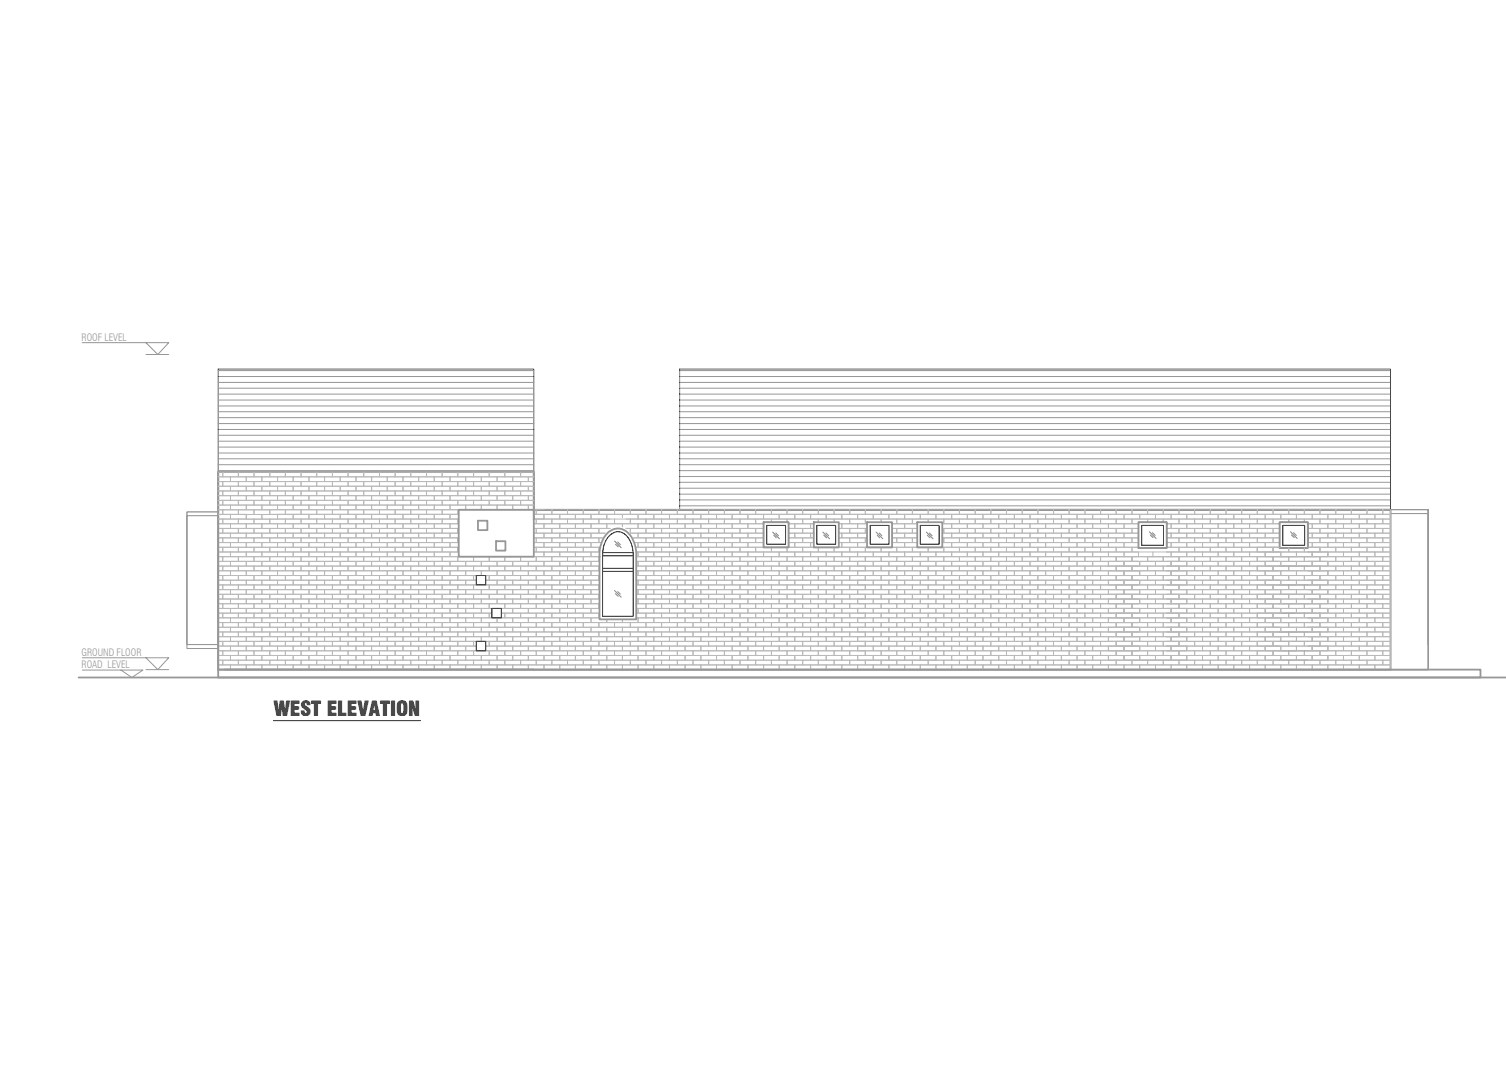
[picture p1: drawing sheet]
<svg xmlns="http://www.w3.org/2000/svg" width="420mm" height="297mm" viewBox="0 0 420 297" stroke-linecap="round" stroke-linejoin="round" font-family="sans-serif">
<defs><g id="words">
<text font-size="5.7" x="76.3" y="199.6">WEST ELEVATION</text>
<g font-size="2.8" fill="#979797">
<text x="22.8" y="95.2">ROOF LEVEL</text>
<text x="22.8" y="183.1">GROUND FLOOR</text>
<text x="22.8" y="186.3">ROAD LEVEL</text>
</g>
</g></defs>
<!-- layer: A-elev section- 01-XBOLD -->
<g fill="none" stroke="#979797" stroke-width=".51">
<path d="M128 142.2h20.9v13.1h-20.9zM133.4 145.2h2.6v2.7h-2.6zM138.4 150.9h2.6v2.7h-2.6zM148.9 144.8v-13.2h-88v55.2h88M169.4 148.7a4.1 4.1 0 0 1 6.8 1.1l1 2.4 .3 1.7v18.8h-10.2v-17.4a9 9 0 0 1 2.1-6.6zM213 145.7h7v7h-7zM227 145.7h7v7h-7zM241.9 145.7h7v7h-7zM255.9 145.7h7v7h-7zM317.6 145.7h7.9v7.2h-7.9zM357 145.7h7.9v7.2h-7.9zM21.9 189h398.3"/>
<path d="M60.9 186.8v-55.2l88 .1v10.5l239-.1v44.7h-325.2M60.9 186.8h352.1v2.2h-352.1z"/>
</g>
<!-- layer: secline -->
<path d="M60.9 142.8h-8.7v37h8.7M184.8 142.1h213.6v37.7M387.9 142.1h10.5v44.7h-10.5h10.5" fill="none" stroke="#757575" stroke-width=".28"/>
<!-- layer: line -->
<path d="M52.2 143.8h8.7v37.1h-8.7zM387.9 143.2h10.5v43.6h-10.5z" fill="none" stroke="#8d8d8d" stroke-width=".28"/>
<!-- layer: hatch -->
<g fill="none" stroke="#979797" stroke-width=".28">
<path d="M60.9 103.4h88M60.9 105h88M60.9 106.7h88M60.9 108.3h88M60.9 109.9h88M60.9 111.6h88M60.9 113.2h88M60.9 114.8h88M60.9 116.5h88M60.9 118.1h88M60.9 119.8h88M189.6 103.4h198.3"/>
<path d="M189.6 105h198.3M189.6 106.7h198.3M189.6 108.3h198.3M189.6 109.9h198.3M189.6 111.6h198.3M189.6 113.2h198.3M189.6 114.8h198.3M189.6 116.5h198.3M189.6 118.1h198.3M189.6 119.8h198.3M60.9 121.4h88M60.9 123h88"/>
<path d="M60.9 124.7h88M60.9 126.4h88M60.9 128h88M60.9 129.6h88M60.9 131.3h88M189.6 121.4h198.3M189.6 123h198.3M189.6 124.7h198.3M189.6 126.4h198.3M189.6 128h198.3M189.6 129.6h198.3M189.6 131.3h198.3"/>
<path d="M189.6 132.9h198.3M189.6 134.5h198.3M189.6 136.2h198.3M189.6 137.8h198.3M189.6 139.4h198.3M189.6 141.1h198.3M357 157.9h7.9M357 155.3h7.9M357 178.9h7.9M357 176.3h7.9M357 173.6h7.9M357 171h7.9"/>
<path d="M357 168.4h7.9M357 165.8h7.9M357 163.1h7.9M357 160.5h7.9M357 184.1h7.9M357 181.5h7.9"/>
</g>
<!-- layer: A-detail-04-LITE -->
<path d="M60.9 102.9h88v28.8h-88zM189.6 102.9h198.3v39.2h-198.3z" fill="none" stroke="#5f5f5f" stroke-width=".28"/>
<!-- layer: dim -->
<path d="M22.9 95.6h24.2l-3.1 3.3-3.3-3.3M40.7 98.9h6.4M22.9 186.9h17l-3.1 2.1-3.1-2.1M22.9 183.5h24.2l-3.1 3.3-3.3-3.3M40.7 186.8h6.4" fill="none" stroke="#979797" stroke-width=".28"/>
<!-- layer: Text -->
<path d="M76.3 201h41" fill="none" stroke="#000" stroke-width=".28"/>
<!-- layer: ar-HATCH-1 -->
<g fill="none" stroke="#b9b9b9" stroke-width=".28">
<path d="M60.9 131.7h1.2v1.3h-1.2h3.4v1.3h-3.4h1.2v1.3h-1.2h3.4v1.3h-3.4h1.2v1.3h-1.2h3.4v1.4h-3.4h1.2v1.3h-1.2h3.4v1.3h-3.4h1.2v1.3h-1.2h3.4v1.3h-3.4M62.1 139.6h4.4v1.3h-4.4zM62.1 136.9h4.4v1.3h-4.4zM62.1 134.3h4.4v1.3h-4.4zM62.1 131.7h4.4v1.3h-4.4zM64.3 138.2h4.4v1.4h-4.4zM64.3 135.6h4.4v1.3h-4.4zM64.3 133h4.4v1.3h-4.4zM66.5 139.6h4.4v1.3h-4.4zM66.5 136.9h4.4v1.3h-4.4zM66.5 134.3h4.4v1.3h-4.4zM66.5 131.7h4.4v1.3h-4.4z"/>
<path d="M68.7 138.2h4.4v1.4h-4.4zM68.7 135.6h4.4v1.3h-4.4zM68.7 133h4.4v1.3h-4.4zM70.9 139.6h4.4v1.3h-4.4zM70.9 136.9h4.4v1.3h-4.4zM70.9 134.3h4.4v1.3h-4.4zM70.9 131.7h4.4v1.3h-4.4zM73.1 138.2h4.3v1.4h-4.3zM73.1 135.6h4.3v1.3h-4.3zM73.1 133h4.3v1.3h-4.3zM75.3 139.6h4.3v1.3h-4.3zM75.3 136.9h4.3v1.3h-4.3z"/>
<path d="M75.3 134.3h4.3v1.3h-4.3zM75.3 131.7h4.3v1.3h-4.3zM77.4 138.2h4.4v1.4h-4.4zM77.4 135.6h4.4v1.3h-4.4zM77.4 133h4.4v1.3h-4.4zM79.6 139.6h4.4v1.3h-4.4zM79.6 136.9h4.4v1.3h-4.4zM79.6 134.3h4.4v1.3h-4.4zM79.6 131.7h4.4v1.3h-4.4zM81.8 138.2h4.4v1.4h-4.4zM81.8 135.6h4.4v1.3h-4.4zM81.8 133h4.4v1.3h-4.4z"/>
<path d="M84 139.6h4.3v1.3h-4.3zM84 136.9h4.3v1.3h-4.3zM84 134.3h4.3v1.3h-4.3zM84 131.7h4.3v1.3h-4.3zM86.2 138.2h4.4v1.4h-4.4zM86.2 135.6h4.4v1.3h-4.4zM86.2 133h4.4v1.3h-4.4zM88.3 139.6h4.5v1.3h-4.5zM88.3 136.9h4.5v1.3h-4.5zM88.3 134.3h4.5v1.3h-4.5zM88.3 131.7h4.5v1.3h-4.5zM90.6 138.2h4.3v1.4h-4.3z"/>
<path d="M90.6 135.6h4.3v1.3h-4.3zM90.6 133h4.3v1.3h-4.3zM92.8 139.6h4.3v1.3h-4.3zM92.8 136.9h4.3v1.3h-4.3zM92.8 134.3h4.3v1.3h-4.3zM92.8 131.7h4.3v1.3h-4.3zM94.9 138.2h4.4v1.4h-4.4zM94.9 135.6h4.4v1.3h-4.4zM94.9 133h4.4v1.3h-4.4zM97.1 139.6h4.4v1.3h-4.4zM97.1 136.9h4.4v1.3h-4.4zM97.1 134.3h4.4v1.3h-4.4z"/>
<path d="M97.1 131.7h4.4v1.3h-4.4zM99.3 138.2h4.4v1.4h-4.4zM99.3 135.6h4.4v1.3h-4.4zM99.3 133h4.4v1.3h-4.4zM101.5 139.6h4.4v1.3h-4.4zM101.5 136.9h4.4v1.3h-4.4zM101.5 134.3h4.4v1.3h-4.4zM101.5 131.7h4.4v1.3h-4.4zM103.7 138.2h4.3v1.4h-4.3zM103.7 135.6h4.3v1.3h-4.3zM103.7 133h4.3v1.3h-4.3zM105.9 139.6h4.3v1.3h-4.3z"/>
<path d="M105.9 136.9h4.3v1.3h-4.3zM105.9 134.3h4.3v1.3h-4.3zM105.9 131.7h4.3v1.3h-4.3zM108 138.2h4.4v1.4h-4.4zM108 135.6h4.4v1.3h-4.4zM108 133h4.4v1.3h-4.4zM110.2 139.6h4.4v1.3h-4.4zM110.2 136.9h4.4v1.3h-4.4zM110.2 134.3h4.4v1.3h-4.4zM110.2 131.7h4.4v1.3h-4.4zM112.4 138.2h4.4v1.4h-4.4zM112.4 135.6h4.4v1.3h-4.4z"/>
<path d="M112.4 133h4.4v1.3h-4.4zM114.6 139.6h4.4v1.3h-4.4zM114.6 136.9h4.4v1.3h-4.4zM114.6 134.3h4.4v1.3h-4.4zM114.6 131.7h4.4v1.3h-4.4zM116.8 138.2h4.4v1.4h-4.4zM116.8 135.6h4.4v1.3h-4.4zM116.8 133h4.4v1.3h-4.4zM119 139.6h4.4v1.3h-4.4zM119 136.9h4.4v1.3h-4.4zM119 134.3h4.4v1.3h-4.4zM119 131.7h4.4v1.3h-4.4z"/>
<path d="M121.2 138.2h4.4v1.4h-4.4zM121.2 135.6h4.4v1.3h-4.4zM121.2 133h4.4v1.3h-4.4zM123.4 139.6h4.3v1.3h-4.3zM123.4 136.9h4.3v1.3h-4.3zM123.4 134.3h4.3v1.3h-4.3zM123.4 131.7h4.3v1.3h-4.3zM125.6 138.2h4.3v1.4h-4.3zM125.6 135.6h4.3v1.3h-4.3zM125.6 133h4.3v1.3h-4.3zM127.7 139.6h4.4v1.3h-4.4zM127.7 136.9h4.4v1.3h-4.4z"/>
<path d="M127.7 134.3h4.4v1.3h-4.4zM127.7 131.7h4.4v1.3h-4.4zM129.9 138.2h4.4v1.4h-4.4zM129.9 135.6h4.4v1.3h-4.4zM129.9 133h4.4v1.3h-4.4zM132.1 139.6h4.4v1.3h-4.4zM132.1 136.9h4.4v1.3h-4.4zM132.1 134.3h4.4v1.3h-4.4zM132.1 131.7h4.4v1.3h-4.4zM134.3 138.2h4.4v1.4h-4.4zM134.3 135.6h4.4v1.3h-4.4zM134.3 133h4.4v1.3h-4.4z"/>
<path d="M136.5 139.6h4.3v1.3h-4.3zM136.5 136.9h4.3v1.3h-4.3zM136.5 134.3h4.3v1.3h-4.3zM136.5 131.7h4.3v1.3h-4.3zM138.7 138.2h4.3v1.4h-4.3zM138.7 135.6h4.3v1.3h-4.3zM138.7 133h4.3v1.3h-4.3zM140.8 139.6h4.4v1.3h-4.4zM140.8 136.9h4.4v1.3h-4.4zM140.8 134.3h4.4v1.3h-4.4zM140.8 131.7h4.4v1.3h-4.4zM143 138.2h4.4v1.4h-4.4z"/>
<path d="M143 135.6h4.4v1.3h-4.4zM143 133h4.4v1.3h-4.4zM148.9 131.7h-3.7v1.3h3.7h-1.5v1.3h1.5h-3.7v1.3h3.7h-1.5v1.3h1.5h-3.7v1.3h3.7h-1.5v1.4h1.5h-3.7v1.3h3.7h-1.5v1.3l4.4-.1M60.9 159.2h3.4v1.3h-3.4zM60.9 157.9h1.2v1.3h-1.2zM60.9 156.6h3.4v1.3h-3.4zM60.9 155.3h1.2v1.3h-1.2zM60.9 154h3.4v1.3h-3.4zM60.9 152.6h1.2v1.4h-1.2zM60.9 151.3h3.4v1.3h-3.4zM60.9 150h1.2v1.3h-1.2zM60.9 148.7h3.4v1.3h-3.4z"/>
<path d="M60.9 147.4h1.2v1.3h-1.2zM60.9 146.1h3.4v1.3h-3.4zM60.9 144.8h1.2v1.3h-1.2zM62.1 157.9h4.4v1.3h-4.4zM62.1 155.3h4.4v1.3h-4.4zM62.1 152.6h4.4v1.4h-4.4zM62.1 150h4.4v1.3h-4.4zM62.1 147.4h4.4v1.3h-4.4zM62.1 144.8h4.4v1.3h-4.4zM62.1 142.2h4.4v1.3h-4.4zM64.3 159.2h4.4v1.3h-4.4zM64.3 156.6h4.4v1.3h-4.4z"/>
<path d="M64.3 154h4.4v1.3h-4.4zM64.3 151.3h4.4v1.3h-4.4zM64.3 148.7h4.4v1.3h-4.4zM64.3 146.1h4.4v1.3h-4.4zM64.3 143.5h4.4v1.3h-4.4zM64.3 140.9h4.4v1.3h-4.4zM66.5 157.9h4.4v1.3h-4.4zM66.5 155.3h4.4v1.3h-4.4zM66.5 152.6h4.4v1.4h-4.4zM66.5 150h4.4v1.3h-4.4zM66.5 147.4h4.4v1.3h-4.4zM66.5 144.8h4.4v1.3h-4.4z"/>
<path d="M66.5 142.2h4.4v1.3h-4.4zM68.7 159.2h4.4v1.3h-4.4zM68.7 156.6h4.4v1.3h-4.4zM68.7 154h4.4v1.3h-4.4zM68.7 151.3h4.4v1.3h-4.4zM68.7 148.7h4.4v1.3h-4.4zM68.7 146.1h4.4v1.3h-4.4zM68.7 143.5h4.4v1.3h-4.4zM68.7 140.9h4.4v1.3h-4.4zM70.9 157.9h4.4v1.3h-4.4zM70.9 155.3h4.4v1.3h-4.4zM70.9 152.6h4.4v1.4h-4.4z"/>
<path d="M70.9 150h4.4v1.3h-4.4zM70.9 147.4h4.4v1.3h-4.4zM70.9 144.8h4.4v1.3h-4.4zM70.9 142.2h4.4v1.3h-4.4zM73.1 159.2h4.3v1.3h-4.3zM73.1 156.6h4.3v1.3h-4.3zM73.1 154h4.3v1.3h-4.3zM73.1 151.3h4.3v1.3h-4.3zM73.1 148.7h4.3v1.3h-4.3zM73.1 146.1h4.3v1.3h-4.3zM73.1 143.5h4.3v1.3h-4.3zM73.1 140.9h4.3v1.3h-4.3z"/>
<path d="M75.3 157.9h4.3v1.3h-4.3zM75.3 155.3h4.3v1.3h-4.3zM75.3 152.6h4.3v1.4h-4.3zM75.3 150h4.3v1.3h-4.3zM75.3 147.4h4.3v1.3h-4.3zM75.3 144.8h4.3v1.3h-4.3zM75.3 142.1h4.3v1.4h-4.3zM77.4 159.2h4.4v1.3h-4.4zM77.4 156.6h4.4v1.3h-4.4zM77.4 154h4.4v1.3h-4.4zM77.4 151.3h4.4v1.3h-4.4zM77.4 148.7h4.4v1.3h-4.4z"/>
<path d="M77.4 146.1h4.4v1.3h-4.4zM77.4 143.5h4.4v1.3h-4.4zM77.4 140.9h4.4v1.3h-4.4zM79.6 157.9h4.4v1.3h-4.4zM79.6 155.3h4.4v1.3h-4.4zM79.6 152.6h4.4v1.4h-4.4zM79.6 150h4.4v1.3h-4.4zM79.6 147.4h4.4v1.3h-4.4zM79.6 144.8h4.4v1.3h-4.4zM79.6 142.1h4.4v1.4h-4.4zM81.8 159.2h4.4v1.3h-4.4zM81.8 156.6h4.4v1.3h-4.4z"/>
<path d="M81.8 154h4.4v1.3h-4.4zM81.8 151.3h4.4v1.3h-4.4zM81.8 148.7h4.4v1.3h-4.4zM81.8 146.1h4.4v1.3h-4.4zM81.8 143.5h4.4v1.3h-4.4zM81.8 140.9h4.4v1.3h-4.4zM84 157.9h4.3v1.3h-4.3zM84 155.3h4.3v1.3h-4.3zM84 152.6h4.3v1.4h-4.3zM84 150h4.3v1.3h-4.3zM84 147.4h4.3v1.3h-4.3zM84 144.8h4.3v1.3h-4.3z"/>
<path d="M84 142.1h4.3v1.4h-4.3zM86.2 159.2h4.4v1.3h-4.4zM86.2 156.6h4.4v1.3h-4.4zM86.2 154h4.4v1.3h-4.4zM86.2 151.3h4.4v1.3h-4.4zM86.2 148.7h4.4v1.3h-4.4zM86.2 146.1h4.4v1.3h-4.4zM86.2 143.5h4.4v1.3h-4.4zM86.2 140.9h4.4v1.3h-4.4zM88.3 157.9h4.5v1.3h-4.5zM88.3 155.3h4.5v1.3h-4.5zM88.3 152.6h4.5v1.4h-4.5z"/>
<path d="M88.3 150h4.5v1.3h-4.5zM88.3 147.4h4.5v1.3h-4.5zM88.3 144.8h4.5v1.3h-4.5zM88.3 142.1h4.5v1.4h-4.5zM90.6 159.2h4.3v1.3h-4.3zM90.6 156.6h4.3v1.3h-4.3zM90.6 154h4.3v1.3h-4.3zM90.6 151.3h4.3v1.3h-4.3zM90.6 148.7h4.3v1.3h-4.3zM90.6 146.1h4.3v1.3h-4.3zM90.6 143.5h4.3v1.3h-4.3zM90.6 140.9h4.3v1.3h-4.3z"/>
<path d="M92.8 157.9h4.3v1.3h-4.3zM92.8 155.3h4.3v1.3h-4.3zM92.8 152.6h4.3v1.4h-4.3zM92.8 150h4.3v1.3h-4.3zM92.8 147.4h4.3v1.3h-4.3zM92.8 144.8h4.3v1.3h-4.3zM92.8 142.1h4.3v1.4h-4.3zM94.9 159.2h4.4v1.3h-4.4zM94.9 156.6h4.4v1.3h-4.4zM94.9 154h4.4v1.3h-4.4zM94.9 151.3h4.4v1.3h-4.4zM94.9 148.7h4.4v1.3h-4.4z"/>
<path d="M94.9 146.1h4.4v1.3h-4.4zM94.9 143.5h4.4v1.3h-4.4zM94.9 140.9h4.4v1.3h-4.4zM97.1 157.9h4.4v1.3h-4.4zM97.1 155.3h4.4v1.3h-4.4zM97.1 152.6h4.4v1.4h-4.4zM97.1 150h4.4v1.3h-4.4zM97.1 147.4h4.4v1.3h-4.4zM97.1 144.8h4.4v1.3h-4.4zM97.1 142.1h4.4v1.4h-4.4zM99.3 159.2h4.4v1.3h-4.4zM99.3 156.6h4.4v1.3h-4.4z"/>
<path d="M99.3 154h4.4v1.3h-4.4zM99.3 151.3h4.4v1.3h-4.4zM99.3 148.7h4.4v1.3h-4.4zM99.3 146.1h4.4v1.3h-4.4zM99.3 143.5h4.4v1.3h-4.4zM99.3 140.9h4.4v1.3h-4.4zM101.5 157.9h4.4v1.3h-4.4zM101.5 155.3h4.4v1.3h-4.4zM101.5 152.6h4.4v1.4h-4.4zM101.5 150h4.4v1.3h-4.4zM101.5 147.4h4.4v1.3h-4.4zM101.5 144.8h4.4v1.3h-4.4z"/>
<path d="M101.5 142.1h4.4v1.4h-4.4zM103.7 159.2h4.3v1.3h-4.3zM103.7 156.6h4.3v1.3h-4.3zM103.7 154h4.3v1.3h-4.3zM103.7 151.3h4.3v1.3h-4.3zM103.7 148.7h4.3v1.3h-4.3zM103.7 146.1h4.3v1.3h-4.3zM103.7 143.5h4.3v1.3h-4.3zM103.7 140.9h4.3v1.3h-4.3zM105.9 157.9h4.3v1.3h-4.3zM105.9 155.3h4.3v1.3h-4.3zM105.9 152.6h4.3v1.4h-4.3z"/>
<path d="M105.9 150h4.3v1.3h-4.3zM105.9 147.4h4.3v1.3h-4.3zM105.9 144.8h4.3v1.3h-4.3zM105.9 142.1h4.3v1.4h-4.3zM108 159.2h4.4v1.3h-4.4zM108 156.6h4.4v1.3h-4.4zM108 154h4.4v1.3h-4.4zM108 151.3h4.4v1.3h-4.4zM108 148.7h4.4v1.3h-4.4zM108 146.1h4.4v1.3h-4.4zM108 143.5h4.4v1.3h-4.4zM108 140.9h4.4v1.3h-4.4z"/>
<path d="M110.2 157.9h4.4v1.3h-4.4zM110.2 155.3h4.4v1.3h-4.4zM110.2 152.6h4.4v1.4h-4.4zM110.2 150h4.4v1.3h-4.4zM110.2 147.4h4.4v1.3h-4.4zM110.2 144.8h4.4v1.3h-4.4zM110.2 142.1h4.4v1.4h-4.4zM112.4 159.2h4.4v1.3h-4.4zM112.4 156.6h4.4v1.3h-4.4zM112.4 154h4.4v1.3h-4.4zM112.4 151.3h4.4v1.3h-4.4zM112.4 148.7h4.4v1.3h-4.4z"/>
<path d="M112.4 146.1h4.4v1.3h-4.4zM112.4 143.5h4.4v1.3h-4.4zM112.4 140.9h4.4v1.3h-4.4zM114.6 157.9h4.4v1.3h-4.4zM114.6 155.3h4.4v1.3h-4.4zM114.6 152.6h4.4v1.4h-4.4zM114.6 150h4.4v1.3h-4.4zM114.6 147.4h4.4v1.3h-4.4zM114.6 144.8h4.4v1.3h-4.4zM114.6 142.1h4.4v1.4h-4.4zM116.8 159.2h4.4v1.3h-4.4zM116.8 156.6h4.4v1.3h-4.4z"/>
<path d="M116.8 154h4.4v1.3h-4.4zM116.8 151.3h4.4v1.3h-4.4zM116.8 148.7h4.4v1.3h-4.4zM116.8 146.1h4.4v1.3h-4.4zM116.8 143.5h4.4v1.3h-4.4zM116.8 140.9h4.4v1.3h-4.4zM119 157.9h4.4v1.3h-4.4zM119 155.3h4.4v1.3h-4.4zM119 152.6h4.4v1.4h-4.4zM119 150h4.4v1.3h-4.4zM119 147.4h4.4v1.3h-4.4zM119 144.8h4.4v1.3h-4.4z"/>
<path d="M119 142.1h4.4v1.4h-4.4zM121.2 159.2h4.4v1.3h-4.4zM121.2 156.6h4.4v1.3h-4.4zM121.2 154h4.4v1.3h-4.4zM121.2 151.3h4.4v1.3h-4.4zM121.2 148.7h4.4v1.3h-4.4zM121.2 146.1h4.4v1.3h-4.4zM121.2 143.5h4.4v1.3h-4.4zM121.2 140.9h4.4v1.3h-4.4zM123.4 157.9h4.3v1.3h-4.3zM123.4 155.3h4.3v1.3h-4.3zM123.4 152.6h4.3v1.4h-4.3z"/>
<path d="M123.4 150h4.3v1.3h-4.3zM123.4 147.4h4.3v1.3h-4.3zM123.4 144.8h4.3v1.3h-4.3zM123.4 142.1h4.3v1.4h-4.3zM125.6 159.2h4.3v1.3h-4.3zM125.6 156.6h4.3v1.3h-4.3zM125.6 140.9h4.3v1.3h-4.3zM127.7 157.9h4.4v1.3h-4.4zM127.7 155.3h4.4v1.3h-4.4zM128 146.1h-2.4v1.3h2.4h-.3v1.3h.3h-2.4v1.3h2.4h-.3v1.3h.3h-2.4v1.3h2.4h-.3v1.4h.3h-2.4v1.3h17.4M128 143.5h-2.4v1.3h2.4M129.9 159.2h4.4v1.3h-4.4z"/>
<path d="M129.9 156.6h4.4v1.3h-4.4zM129.9 140.9h4.4v1.3h-4.4zM132.1 157.9h4.4v1.3h-4.4zM132.1 155.3h4.4v1.3h-4.4zM134.3 159.2h4.4v1.3h-4.4zM134.3 156.6h4.4v1.3h-4.4zM134.3 140.9h4.4v1.3h-4.4zM136.5 157.9h4.3v1.3h-4.3zM136.5 155.3h4.3v1.3h-4.3zM138.7 159.2h4.3v1.3h-4.3zM138.7 156.6h4.3v1.3h-4.3zM138.7 140.9h4.3v1.3h-4.3z"/>
<path d="M140.8 157.9h4.4v1.3h-4.4zM140.8 155.3h4.4v1.3h-4.4zM143 159.2h4.4v1.3h-4.4zM143 156.6h4.4v1.3h-4.4zM143 140.9h4.4v1.3h-4.4zM145.2 157.9h4.4v1.3h-4.4zM145.2 155.3h4.4v1.3h-4.4zM147.4 159.2h4.4v1.3h-4.4zM147.4 156.6h4.4v1.3h-4.4zM148.9 142.1l-8.1 .1M148.9 143.5h2.9v1.3h-2.9zM148.9 142.1h.7v1.4h-.7z"/>
<path d="M149.6 157.9h4.4v1.3h-4.4zM149.6 155.3h4.4v1.3h-4.4zM149.6 152.6h4.4v1.4h-4.4zM149.6 150h4.4v1.3h-4.4zM149.6 147.4h4.4v1.3h-4.4zM149.6 144.8h4.4v1.3h-4.4zM149.6 142.1h4.4v1.4h-4.4zM151.8 159.2h4.4v1.3h-4.4zM151.8 156.6h4.4v1.3h-4.4zM151.8 154h4.4v1.3h-4.4zM151.8 144.8h-2.9h.7v1.3h-.7h2.9v1.3h-2.9h.7v1.3h-.7h2.9v1.3h-2.9h.7v1.3h-.7h2.9v1.3h-2.9h.7v1.4h-.7h2.9v1.3h-2.9M151.8 151.3h4.4v1.3h-4.4z"/>
<path d="M151.8 148.7h4.4v1.3h-4.4zM151.8 146.1h4.4v1.3h-4.4zM151.8 143.5h4.4v1.3h-4.4zM154 157.9h4.3v1.3h-4.3zM154 155.3h4.3v1.3h-4.3zM154 152.6h4.3v1.4h-4.3zM154 150h4.3v1.3h-4.3zM154 147.4h4.3v1.3h-4.3zM154 144.8h4.3v1.3h-4.3zM154 142.1h4.3v1.4h-4.3zM156.2 159.2h4.3v1.3h-4.3zM156.2 156.6h4.3v1.3h-4.3z"/>
<path d="M156.2 154h4.3v1.3h-4.3zM156.2 151.3h4.3v1.3h-4.3zM156.2 148.7h4.3v1.3h-4.3zM156.2 146.1h4.3v1.3h-4.3zM156.2 143.5h4.3v1.3h-4.3zM158.3 157.9h4.4v1.3h-4.4zM158.3 155.3h4.4v1.3h-4.4zM158.3 152.6h4.4v1.4h-4.4zM158.3 150h4.4v1.3h-4.4zM158.3 147.4h4.4v1.3h-4.4zM158.3 144.8h4.4v1.3h-4.4zM158.3 142.1h4.4v1.4h-4.4z"/>
<path d="M160.5 159.2h4.4v1.3h-4.4zM160.5 156.6h4.4v1.3h-4.4zM160.5 154h4.4v1.3h-4.4zM160.5 151.3h4.4v1.3h-4.4zM160.5 148.7h4.4v1.3h-4.4zM160.5 146.1h4.4v1.3h-4.4zM160.5 143.5h4.4v1.3h-4.4zM162.7 157.9h4.4v1.3h-4.4zM162.7 155.3h4.4v1.3h-4.4zM162.7 152.6h4.4v1.4h-4.4zM162.7 150h4.4v1.3h-4.4zM162.7 147.4h4.4v1.3h-4.4z"/>
<path d="M162.7 144.8h4.4v1.3h-4.4zM162.7 142.1h4.4v1.4h-4.4zM164.9 148.7h3.9h-1.7v-1.3h3.1h-.9v-1.3h4.4v.8v-.8h4.3v1.3h-3.4h1.3v1.2v-1.2h4.3v1.3h-4.3h2.1v1.3h-1.3h3.5v1.3h-3h.8v1.3h-.6h2.8v1.4h-2.7h.5v1.3h-.5h2.7v1.3h-2.7h.5v1.3h-.5h2.7v1.3h-2.7h.5v1.3h-.5h2.7v1.3h-2.7h.5v1.3h-.5h2.7v1.4h-2.7h.5v1.3h-.5h2.7v1.3h-2.7h.5v1.3h-.5h2.7v1.3h-2.7h.5v1.3h-.5h2.7v1.3h-2.7h.5v1.3h-4.3v-.9v.9h-4.4v-.9v.9h-4.4v-1.3h2.4h-.2v-1.3h.2h-2.4v-1.3h2.4h-.2v-1.3h.2h-2.4v-1.3h2.4h-.2v-1.3h.2h-2.4v-1.3h2.4h-.2v-1.4h.2h-2.4v-1.3h2.4h-.2v-1.3h.2h-2.4v-1.3h2.4h-.2v-1.3h.2h-2.4v-1.3h2.4h-.2v-1.3h.2h-2.4v-1.3h2.4h-.2v-1.4h.2h-2.4v-1.3h2.7h-.5v-1.3h1h-3.2zM164.9 146.1h4.4v1.3h-4.4zM164.9 143.5h4.4v1.3h-4.4zM167.1 144.8h4.4v1.3h-4.4zM167.1 142.1h4.4v1.4h-4.4zM170.2 144.8h-.9v-1.3h4.4v.8v-.8h4.3v1.3h-3.4M171.5 144.8h4.4v1.3h-4.4zM171.5 142.1h4.4v1.4h-4.4zM175.9 144.8h4.3v1.3h-4.3zM175.9 142.1h4.3v1.4h-4.3z"/>
<path d="M178 159.2h4.4v1.3h-4.4zM178 156.6h4.4v1.3h-4.4zM178 154h4.4v1.3h-4.4zM178 151.3h4.4v1.3h-4.4zM178 148.7h4.4v1.3h-4.4zM178 146.1h4.4v1.3h-4.4zM178 143.5h4.4v1.3h-4.4zM180.2 157.9h4.4v1.3h-4.4zM180.2 155.3h4.4v1.3h-4.4zM180.2 152.6h4.4v1.4h-4.4zM180.2 150h4.4v1.3h-4.4zM180.2 147.4h4.4v1.3h-4.4z"/>
<path d="M180.2 144.8h4.4v1.3h-4.4zM180.2 142.1h4.4v1.4h-4.4zM182.4 159.2h4.4v1.3h-4.4zM182.4 156.6h4.4v1.3h-4.4zM182.4 154h4.4v1.3h-4.4zM182.4 151.3h4.4v1.3h-4.4zM182.4 148.7h4.4v1.3h-4.4zM182.4 146.1h4.4v1.3h-4.4zM182.4 143.5h4.4v1.3h-4.4zM184.6 157.9h4.4v1.3h-4.4zM184.6 155.3h4.4v1.3h-4.4zM184.6 152.6h4.4v1.4h-4.4z"/>
<path d="M184.6 150h4.4v1.3h-4.4zM184.6 147.4h4.4v1.3h-4.4zM184.6 144.8h4.4v1.3h-4.4zM184.6 142.1h4.4v1.4h-4.4zM186.8 159.2h4.3v1.3h-4.3zM186.8 156.6h4.3v1.3h-4.3zM186.8 154h4.3v1.3h-4.3zM186.8 151.3h4.3v1.3h-4.3zM186.8 148.7h4.3v1.3h-4.3zM186.8 146.1h4.3v1.3h-4.3zM186.8 143.5h4.3v1.3h-4.3zM189 157.9h4.3v1.3h-4.3z"/>
<path d="M189 155.3h4.3v1.3h-4.3zM189 152.6h4.3v1.4h-4.3zM189 150h4.3v1.3h-4.3zM189 147.4h4.3v1.3h-4.3zM189 144.8h4.3v1.3h-4.3zM189 142.1h4.3v1.4h-4.3zM191.1 159.2h4.4v1.3h-4.4zM191.1 156.6h4.4v1.3h-4.4zM191.1 154h4.4v1.3h-4.4zM191.1 151.3h4.4v1.3h-4.4zM191.1 148.7h4.4v1.3h-4.4zM191.1 146.1h4.4v1.3h-4.4z"/>
<path d="M191.1 143.5h4.4v1.3h-4.4zM193.3 157.9h4.4v1.3h-4.4zM193.3 155.3h4.4v1.3h-4.4zM193.3 152.6h4.4v1.4h-4.4zM193.3 150h4.4v1.3h-4.4zM193.3 147.4h4.4v1.3h-4.4zM193.3 144.8h4.4v1.3h-4.4zM193.3 142.1h4.4v1.4h-4.4zM195.5 159.2h4.4v1.3h-4.4zM195.5 156.6h4.4v1.3h-4.4zM195.5 154h4.4v1.3h-4.4zM195.5 151.3h4.4v1.3h-4.4z"/>
<path d="M195.5 148.7h4.4v1.3h-4.4zM195.5 146.1h4.4v1.3h-4.4zM195.5 143.5h4.4v1.3h-4.4zM197.7 157.9h4.4v1.3h-4.4zM197.7 155.3h4.4v1.3h-4.4zM197.7 152.6h4.4v1.4h-4.4zM197.7 150h4.4v1.3h-4.4zM197.7 147.4h4.4v1.3h-4.4zM197.7 144.8h4.4v1.3h-4.4zM197.7 142.1h4.4v1.4h-4.4zM199.9 159.2h4.4v1.3h-4.4zM199.9 156.6h4.4v1.3h-4.4z"/>
<path d="M199.9 154h4.4v1.3h-4.4zM199.9 151.3h4.4v1.3h-4.4zM199.9 148.7h4.4v1.3h-4.4zM199.9 146.1h4.4v1.3h-4.4zM199.9 143.5h4.4v1.3h-4.4zM202.1 157.9h4.4v1.3h-4.4zM202.1 155.3h4.4v1.3h-4.4zM202.1 152.6h4.4v1.4h-4.4zM202.1 150h4.4v1.3h-4.4zM202.1 147.4h4.4v1.3h-4.4zM202.1 144.8h4.4v1.3h-4.4zM202.1 142.1h4.4v1.4h-4.4z"/>
<path d="M204.3 159.2h4.4v1.3h-4.4zM204.3 156.6h4.4v1.3h-4.4zM204.3 154h4.4v1.3h-4.4zM204.3 151.3h4.4v1.3h-4.4zM204.3 148.7h4.4v1.3h-4.4zM204.3 146.1h4.4v1.3h-4.4zM204.3 143.5h4.4v1.3h-4.4zM206.5 157.9h4.3v1.3h-4.3zM206.5 155.3h4.3v1.3h-4.3zM206.5 152.6h4.3v1.4h-4.3zM206.5 150h4.3v1.3h-4.3zM206.5 147.4h4.3v1.3h-4.3z"/>
<path d="M206.5 144.8h4.3v1.3h-4.3zM206.5 142.1h4.3v1.4h-4.3zM208.7 159.2h4.3v1.3h-4.3zM208.7 156.6h4.3v1.3h-4.3zM208.7 154h4.3v1.3h-4.3zM208.7 151.3h4.3v1.3h-4.3zM208.7 148.7h4.3v1.3h-4.3zM208.7 146.1h4.3v1.3h-4.3zM208.7 143.5h4.3v1.3h-4.3zM210.8 157.9h4.4v1.3h-4.4zM210.8 155.3h4.4v1.3h-4.4zM210.8 152.6h4.4v1.4h-4.4z"/>
<path d="M210.8 144.8h4.4v.9v-.9h4.4v.9v-.9h4.3v1.3h-3.9h1.7v1.3h-1.7h3.9v1.3h-3.9h1.7v1.3h-1.7h3.9v1.3h-3.9h1.7v1.3h-8.7v-1.3h-2.2v-1.3h2.2v-1.3h-2.2v-1.3h2.2v-1.3h-2.2zM210.8 142.1h4.4v1.4h-4.4zM213 159.2h4.4v1.3h-4.4zM213 156.6h4.4v1.3h-4.4zM213 154h4.4v1.3h-4.4zM213 143.5h4.4v1.3h-4.4zM215.2 157.9h4.4v1.3h-4.4zM215.2 155.3h4.4v1.3h-4.4zM215.2 152.6h4.4v1.4h-4.4zM215.2 142.1h4.4v1.4h-4.4zM217.4 159.2h4.3v1.3h-4.3zM217.4 156.6h4.3v1.3h-4.3z"/>
<path d="M217.4 154h4.3v1.3h-4.3zM217.4 143.5h4.3v1.3h-4.3zM219.6 157.9h4.3v1.3h-4.3zM219.6 155.3h4.3v1.3h-4.3zM219.6 152.6h4.3v1.4h-4.3zM219.6 142.1h4.3v1.4h-4.3zM221.7 159.2h4.4v1.3h-4.4zM221.7 156.6h4.4v1.3h-4.4zM221.7 154h4.4v1.3h-4.4zM221.7 151.3h4.4v1.3h-4.4zM221.7 148.7h4.4v1.3h-4.4zM221.7 146.1h4.4v1.3h-4.4z"/>
<path d="M221.7 143.5h4.4v1.3h-4.4zM223.9 157.9h4.4v1.3h-4.4zM223.9 155.3h4.4v1.3h-4.4zM223.9 152.6h4.4v1.4h-4.4zM223.9 144.8h4.4v.9v-.9h4.4v.9v-.9h4.4v1.3h-3.1h.9v1.3h-.9h3.1v1.3h-3.1h.9v1.3h-.9h3.1v1.3h-3.1h.9v1.3h-8.8v-1.3h.9h-3.1v-1.3h3.1h-.9v-1.3h.9h-3.1v-1.3h3.1h-.9v-1.3h.9h-3.1zM223.9 142.1h4.4v1.4h-4.4zM226.1 159.2h4.4v1.3h-4.4zM226.1 156.6h4.4v1.3h-4.4zM226.1 154h4.4v1.3h-4.4zM226.1 143.5h4.4v1.3h-4.4zM228.3 157.9h4.4v1.3h-4.4zM228.3 155.3h4.4v1.3h-4.4z"/>
<path d="M228.3 152.6h4.4v1.4h-4.4zM228.3 142.1h4.4v1.4h-4.4zM230.5 159.2h4.4v1.3h-4.4zM230.5 156.6h4.4v1.3h-4.4zM230.5 154h4.4v1.3h-4.4zM230.5 143.5h4.4v1.3h-4.4zM232.7 157.9h4.4v1.3h-4.4zM232.7 155.3h4.4v1.3h-4.4zM232.7 152.6h4.4v1.4h-4.4zM232.7 142.1h4.4v1.4h-4.4zM234.9 159.2h4.4v1.3h-4.4zM234.9 156.6h4.4v1.3h-4.4z"/>
<path d="M234.9 154h4.4v1.3h-4.4zM234.9 151.3h4.4v1.3h-4.4zM234.9 148.7h4.4v1.3h-4.4zM234.9 146.1h4.4v1.3h-4.4zM234.9 143.5h4.4v1.3h-4.4zM237.1 157.9h4.3v1.3h-4.3zM237.1 155.3h4.3v1.3h-4.3zM237.1 152.6h4.3v1.4h-4.3zM237.1 150h4.3v1.3h-4.3zM237.1 147.4h4.3v1.3h-4.3zM237.1 144.8h4.3v1.3h-4.3zM237.1 142.1h4.3v1.4h-4.3z"/>
<path d="M239.3 146.1h2.6h-.5v-1.3h4.4v.9v-.9h4.4v1.3h-1.3h3.5v1.3h-3.5h1.3v1.3h-1.3h3.5v1.3h-3.5h1.3v1.3h-1.3h3.5v1.3h-13.1v-1.3h2.6h-.5v-1.3h.5h-2.6v-1.3h2.6h-.5v-1.3h.5h-2.6zM239.3 159.2h4.3v1.3h-4.3zM239.3 156.6h4.3v1.3h-4.3zM239.3 154h4.3v1.3h-4.3zM239.3 143.5h4.3v1.3h-4.3zM241.4 157.9h4.4v1.3h-4.4zM241.4 155.3h4.4v1.3h-4.4zM241.4 152.6h4.4v1.4h-4.4zM241.4 142.1h4.4v1.4h-4.4zM241.8 155.3h-.4l.1 1.3h-2.2v1.3h2.2v1.3h-2.2v1.3h2.2v1.3h-2.2v1.3h2.2v1.4h-2.2v1.3h2.2v1.3h-2.2v1.3h2.2v1.3h-2.2v1.3h2.2v1.3h-2.2v1.3h2.2v1.3h-2.2v1.4h2.2v1.3h-2.2v1.3h2.2v1.3h-2.2v1.3h2.2v1.3h-2.2v1.3h21.8M243.6 159.2h4.4v1.3h-4.4zM243.6 156.6h4.4v1.3h-4.4z"/>
<path d="M243.6 154h4.4v1.3h-4.4zM243.6 143.5h4.4v1.3h-4.4zM245.8 157.9h4.4v1.3h-4.4zM245.8 155.3h4.4v1.3h-4.4zM245.8 152.6h4.4v1.4h-4.4zM245.8 142.1h4.4v1.4h-4.4zM248 159.2h4.4v1.3h-4.4zM248 156.6h4.4v1.3h-4.4zM248 154h4.4v1.3h-4.4zM248 143.5h4.4v1.3h-4.4zM250.2 144.8h4.4v1.3h-4.4zM250.2 147.4h4.4v1.3h-4.4z"/>
<path d="M250.2 157.9h4.4v1.3h-4.4zM250.2 155.3h4.4v1.3h-4.4zM250.2 152.6h4.4v1.4h-4.4zM250.2 150h4.4v1.3h-4.4zM250.2 142.1h4.4v1.4h-4.4zM252.4 146.1h3.5h-1.3v-1.3h4.4v.9v-.9h4.3v1.3h-.4h2.6v1.3h-2.6h.4v1.3h-.4h2.6v1.3h-2.6h.4v1.3h-.4h2.6v1.3h-13.1v-1.3h3.5h-1.3v-1.3h1.3h-3.5v-1.3h3.5h-1.3v-1.3h1.3h-3.5zM252.4 159.2h4.4v1.3h-4.4zM252.4 156.6h4.4v1.3h-4.4zM252.4 154h4.4v1.3h-4.4zM252.4 143.5h4.4v1.3h-4.4zM254.6 157.9h4.4v1.3h-4.4zM254.6 155.3h4.4v1.3h-4.4z"/>
<path d="M254.6 152.6h4.4v1.4h-4.4zM254.6 142.1h4.4v1.4h-4.4zM256.8 159.2h4.3v1.3h-4.3zM256.8 156.6h4.3v1.3h-4.3zM256.8 154h4.3v1.3h-4.3zM256.8 143.5h4.3v1.3h-4.3zM259 157.9h4.3v1.3h-4.3zM259 155.3h4.3v1.3h-4.3zM259 152.6h4.3v1.4h-4.3zM259 142.1h4.3v1.4h-4.3zM261.1 159.2h4.4v1.3h-4.4zM261.1 156.6h4.4v1.3h-4.4z"/>
<path d="M261.1 154h4.4v1.3h-4.4zM261.1 143.5h4.4v1.3h-4.4zM263.3 147.4h4.4v1.3h-4.4zM263.3 144.8h4.4v1.3h-4.4zM263.3 157.9h4.4v1.3h-4.4zM263.3 155.3h4.4v1.3h-4.4zM263.3 152.6h4.4v1.4h-4.4zM263.3 150h4.4v1.3h-4.4zM263.3 142.1h4.4v1.4h-4.4zM265.5 159.2h4.4v1.3h-4.4zM265.5 156.6h4.4v1.3h-4.4zM265.5 154h4.4v1.3h-4.4z"/>
<path d="M265.5 151.3h4.4v1.3h-4.4zM265.5 148.7h4.4v1.3h-4.4zM265.5 146.1h4.4v1.3h-4.4zM265.5 143.5h4.4v1.3h-4.4zM267.7 157.9h4.4v1.3h-4.4zM267.7 155.3h4.4v1.3h-4.4zM267.7 152.6h4.4v1.4h-4.4zM267.7 150h4.4v1.3h-4.4zM267.7 147.4h4.4v1.3h-4.4zM267.7 144.8h4.4v1.3h-4.4zM267.7 142.1h4.4v1.4h-4.4zM269.9 159.2h4.3v1.3h-4.3z"/>
<path d="M269.9 156.6h4.3v1.3h-4.3zM269.9 154h4.3v1.3h-4.3zM269.9 151.3h4.3v1.3h-4.3zM269.9 148.7h4.3v1.3h-4.3zM269.9 146.1h4.3v1.3h-4.3zM269.9 143.5h4.3v1.3h-4.3zM272.1 157.9h4.3v1.3h-4.3zM272.1 155.3h4.3v1.3h-4.3zM272.1 152.6h4.3v1.4h-4.3zM272.1 150h4.3v1.3h-4.3zM272.1 147.4h4.3v1.3h-4.3zM272.1 144.8h4.3v1.3h-4.3z"/>
<path d="M272.1 142.1h4.3v1.4h-4.3zM274.2 159.2h4.4v1.3h-4.4zM274.2 156.6h4.4v1.3h-4.4zM274.2 154h4.4v1.3h-4.4zM274.2 151.3h4.4v1.3h-4.4zM274.2 148.7h4.4v1.3h-4.4zM274.2 146.1h4.4v1.3h-4.4zM274.2 143.5h4.4v1.3h-4.4zM276.4 157.9h4.4v1.3h-4.4zM276.4 155.3h4.4v1.3h-4.4zM276.4 152.6h4.4v1.4h-4.4zM276.4 150h4.4v1.3h-4.4z"/>
<path d="M276.4 147.4h4.4v1.3h-4.4zM276.4 144.8h4.4v1.3h-4.4zM276.4 142.1h4.4v1.4h-4.4zM278.6 159.2h4.4v1.3h-4.4zM278.6 156.6h4.4v1.3h-4.4zM278.6 154h4.4v1.3h-4.4zM278.6 151.3h4.4v1.3h-4.4zM278.6 148.7h4.4v1.3h-4.4zM278.6 146.1h4.4v1.3h-4.4zM278.6 143.5h4.4v1.3h-4.4zM280.8 157.9h4.4v1.3h-4.4zM280.8 155.3h4.4v1.3h-4.4z"/>
<path d="M280.8 152.6h4.4v1.4h-4.4zM280.8 150h4.4v1.3h-4.4zM280.8 147.4h4.4v1.3h-4.4zM280.8 144.8h4.4v1.3h-4.4zM280.8 142.1h4.4v1.4h-4.4zM283 159.2h4.4v1.3h-4.4zM283 156.6h4.4v1.3h-4.4zM283 154h4.4v1.3h-4.4zM283 151.3h4.4v1.3h-4.4zM283 148.7h4.4v1.3h-4.4zM283 146.1h4.4v1.3h-4.4zM283 143.5h4.4v1.3h-4.4z"/>
<path d="M285.2 157.9h4.4v1.3h-4.4zM285.2 155.3h4.4v1.3h-4.4zM285.2 152.6h4.4v1.4h-4.4zM285.2 150h4.4v1.3h-4.4zM285.2 147.4h4.4v1.3h-4.4zM285.2 144.8h4.4v1.3h-4.4zM285.2 142.1h4.4v1.4h-4.4zM287.4 159.2h4.3v1.3h-4.3zM287.4 156.6h4.3v1.3h-4.3zM287.4 154h4.3v1.3h-4.3zM287.4 151.3h4.3v1.3h-4.3zM287.4 148.7h4.3v1.3h-4.3z"/>
<path d="M287.4 146.1h4.3v1.3h-4.3zM287.4 143.5h4.3v1.3h-4.3zM289.6 157.9h4.3v1.3h-4.3zM289.6 155.3h4.3v1.3h-4.3zM289.6 152.6h4.3v1.4h-4.3zM289.6 150h4.3v1.3h-4.3zM289.6 147.4h4.3v1.3h-4.3zM289.6 144.8h4.3v1.3h-4.3zM289.6 142.1h4.3v1.4h-4.3zM291.7 159.2h4.4v1.3h-4.4zM291.7 156.6h4.4v1.3h-4.4zM291.7 154h4.4v1.3h-4.4z"/>
<path d="M291.7 151.3h4.4v1.3h-4.4zM291.7 148.7h4.4v1.3h-4.4zM291.7 146.1h4.4v1.3h-4.4zM291.7 143.5h4.4v1.3h-4.4zM293.9 157.9h4.4v1.3h-4.4zM293.9 155.3h4.4v1.3h-4.4zM293.9 152.6h4.4v1.4h-4.4zM293.9 150h4.4v1.3h-4.4zM293.9 147.4h4.4v1.3h-4.4zM293.9 144.8h4.4v1.3h-4.4zM293.9 142.1h4.4v1.4h-4.4zM296.1 159.2h4.4v1.3h-4.4z"/>
<path d="M296.1 156.6h4.4v1.3h-4.4zM296.1 154h4.4v1.3h-4.4zM296.1 151.3h4.4v1.3h-4.4zM296.1 148.7h4.4v1.3h-4.4zM296.1 146.1h4.4v1.3h-4.4zM296.1 143.5h4.4v1.3h-4.4zM298.3 157.9h4.4v1.3h-4.4zM298.3 155.3h4.4v1.3h-4.4zM298.3 152.6h4.4v1.4h-4.4zM298.3 150h4.4v1.3h-4.4zM298.3 147.4h4.4v1.3h-4.4zM298.3 144.8h4.4v1.3h-4.4z"/>
<path d="M298.3 142.1h4.4v1.4h-4.4zM300.5 159.2h4.3v1.3h-4.3zM300.5 156.6h4.3v1.3h-4.3zM300.5 154h4.3v1.3h-4.3zM300.5 151.3h4.3v1.3h-4.3zM300.5 148.7h4.3v1.3h-4.3zM300.5 146.1h4.3v1.3h-4.3zM300.5 143.5h4.3v1.3h-4.3zM302.7 144.8h4.3v1.3h-4.3zM302.7 157.9h4.3v1.3h-4.3zM302.7 155.3h4.3v1.3h-4.3zM302.7 152.6h4.3v1.4h-4.3z"/>
<path d="M302.7 150h4.3v1.3h-4.3zM302.7 147.4h4.3v1.3h-4.3zM302.7 142.1h4.3v1.4h-4.3zM304.8 146.1h4.4v1.3h-4.4zM304.8 159.2h4.4v1.3h-4.4zM304.8 156.6h4.4v1.3h-4.4zM304.8 154h4.4v1.3h-4.4zM304.8 151.3h4.4v1.3h-4.4zM304.8 148.7h4.4v1.3h-4.4zM304.8 143.5h4.4v1.3h-4.4zM307 144.8h4.4v1.3h-4.4zM307 157.9h4.4v1.3h-4.4z"/>
<path d="M307 155.3h4.4v1.3h-4.4zM307 152.6h4.4v1.4h-4.4zM307 150h4.4v1.3h-4.4zM307 147.4h4.4v1.3h-4.4zM307 142.1h4.4v1.4h-4.4zM309.2 146.1h4.4v1.3h-4.4zM309.2 159.2h4.4v1.3h-4.4zM309.2 156.6h4.4v1.3h-4.4zM309.2 154h4.4v1.3h-4.4zM309.2 151.3h4.4v1.3h-4.4zM309.2 148.7h4.4v1.3h-4.4zM309.2 143.5h4.4v1.3h-4.4z"/>
<path d="M311.4 144.8h4.4v1.3h-4.4zM311.4 157.9h4.4v1.3h-4.4zM311.4 155.3h4.4v1.3h-4.4zM311.4 152.6h4.4v1.4h-4.4zM311.4 150h4.4v1.3h-4.4zM311.4 147.4h4.4v1.3h-4.4zM311.4 142.1h4.4v1.4h-4.4zM313.6 143.5h4.4v1.3h-4.4zM313.6 159.2h4.4v1.3h-4.4zM313.6 156.6h4.4v1.3h-4.4zM315.8 142.1h4.4v1.4h-4.4zM315.8 157.9h4.4v1.3h-4.4z"/>
<path d="M315.8 155.3h4.4v1.3h-4.4zM318 143.5h4.4v1.3h-4.4zM318 159.2h4.4v1.3h-4.4zM318 156.6h4.4v1.3h-4.4zM320.2 142.1h4.3v1.4h-4.3zM320.2 155.3h4.3v1.3h-4.3zM320.2 157.9h4.3v1.3h-4.3zM321.6 154h-4v1.3h4M322.4 143.5h4.3v1.3h-4.3zM322.4 159.2h4.3v1.3h-4.3zM322.4 156.6h4.3v1.3h-4.3zM324.5 142.1h4.4v1.4h-4.4z"/>
<path d="M324.5 157.9h4.4v1.3h-4.4zM324.5 155.3h4.4v1.3h-4.4zM325.7 154h-4.1v1.3h4.1M326.7 146.1h4.4v1.3h-4.4zM326.7 159.2h4.4v1.3h-4.4zM326.7 156.6h4.4v1.3h-4.4zM326.7 154h4.4v1.3h-4.4zM326.7 151.3h4.4v1.3h-4.4zM326.7 148.7h4.4v1.3h-4.4zM326.7 143.5h4.4v1.3h-4.4zM328.9 144.8h4.4v1.3h-4.4zM328.9 157.9h4.4v1.3h-4.4z"/>
<path d="M328.9 155.3h4.4v1.3h-4.4zM328.9 152.6h4.4v1.4h-4.4zM328.9 150h4.4v1.3h-4.4zM328.9 147.4h4.4v1.3h-4.4zM328.9 142.1h4.4v1.4h-4.4zM331.1 146.1h4.4v1.3h-4.4zM331.1 159.2h4.4v1.3h-4.4zM331.1 156.6h4.4v1.3h-4.4zM331.1 154h4.4v1.3h-4.4zM331.1 151.3h4.4v1.3h-4.4zM331.1 148.7h4.4v1.3h-4.4zM331.1 143.5h4.4v1.3h-4.4z"/>
<path d="M333.3 157.9h4.4v1.3h-4.4zM333.3 155.3h4.4v1.3h-4.4zM333.3 152.6h4.4v1.4h-4.4zM333.3 150h4.4v1.3h-4.4zM333.3 147.4h4.4v1.3h-4.4zM333.3 144.8h4.4v1.3h-4.4zM333.3 142.1h4.4v1.4h-4.4zM335.5 159.2h4.4v1.3h-4.4zM335.5 156.6h4.4v1.3h-4.4zM335.5 154h4.4v1.3h-4.4zM335.5 151.3h4.4v1.3h-4.4zM335.5 148.7h4.4v1.3h-4.4z"/>
<path d="M335.5 146.1h4.4v1.3h-4.4zM335.5 143.5h4.4v1.3h-4.4zM337.7 157.9h4.4v1.3h-4.4zM337.7 155.3h4.4v1.3h-4.4zM337.7 152.6h4.4v1.4h-4.4zM337.7 150h4.4v1.3h-4.4zM337.7 147.4h4.4v1.3h-4.4zM337.7 144.8h4.4v1.3h-4.4zM337.7 142.1h4.4v1.4h-4.4zM339.9 159.2h4.3v1.3h-4.3zM339.9 156.6h4.3v1.3h-4.3zM339.9 154h4.3v1.3h-4.3z"/>
<path d="M339.9 151.3h4.3v1.3h-4.3zM339.9 148.7h4.3v1.3h-4.3zM339.9 146.1h4.3v1.3h-4.3zM339.9 143.5h4.3v1.3h-4.3zM342.1 157.9h4.3v1.3h-4.3zM342.1 155.3h4.3v1.3h-4.3zM342.1 152.6h4.3v1.4h-4.3zM342.1 150h4.3v1.3h-4.3zM342.1 147.4h4.3v1.3h-4.3zM342.1 144.8h4.3v1.3h-4.3zM342.1 142.1h4.3v1.4h-4.3zM344.2 159.2h4.4v1.3h-4.4z"/>
<path d="M344.2 156.6h4.4v1.3h-4.4zM344.2 154h4.4v1.3h-4.4zM344.2 151.3h4.4v1.3h-4.4zM344.2 148.7h4.4v1.3h-4.4zM344.2 146.1h4.4v1.3h-4.4zM344.2 143.5h4.4v1.3h-4.4zM346.4 157.9h4.4v1.3h-4.4zM346.4 155.3h4.4v1.3h-4.4zM346.4 152.6h4.4v1.4h-4.4zM346.4 150h4.4v1.3h-4.4zM346.4 147.4h4.4v1.3h-4.4zM346.4 144.8h4.4v1.3h-4.4z"/>
<path d="M346.4 142.1h4.4v1.4h-4.4zM348.6 159.2h4.4v1.3h-4.4zM348.6 156.6h4.4v1.3h-4.4zM348.6 154h4.4v1.3h-4.4zM348.6 151.3h4.4v1.3h-4.4zM348.6 148.7h4.4v1.3h-4.4zM348.6 146.1h4.4v1.3h-4.4zM348.6 143.5h4.4v1.3h-4.4zM350.8 157.9h4.4v1.3h-4.4zM350.8 155.3h4.4v1.3h-4.4zM350.8 152.6h4.4v1.4h-4.4zM350.8 150h4.4v1.3h-4.4z"/>
<path d="M350.8 147.4h4.4v1.3h-4.4zM350.8 144.8h4.4v1.3h-4.4zM350.8 142.1h4.4v1.4h-4.4zM353 143.5h4.3v1.3h-4.3zM353 159.2h4.3v1.3h-4.3zM353 156.6h4.3v1.3h-4.3zM353 154h4.3v1.3h-4.3zM355.2 142.1h4.3v1.4h-4.3zM355.2 157.9h4.3v1.3h-4.3zM355.2 155.3h4.3v1.3h-4.3zM357 152.6h-1.8v1.4h1.8h-4v1.3h4h-1.8v1.3h1.8h-4v1.3h4h-1.8v1.3h1.8h-4v1.3h4h-1.8v1.3h1.8h-4v1.3h4h-1.8v1.4h1.8h-4v1.3h4h-1.8v1.3h1.8h-4v1.3h4h-1.8v1.3h1.8h-4v1.3h4h-1.8v1.3h1.8h-4v1.3h4h-1.8v1.3h1.8h-4v1.4h4h-1.8v1.3h1.8h-4v1.3h4h-1.8v1.3h1.8h-4v1.3h4h-1.8v1.3h1.8h-4v1.3h13.1v-1.3h-1.2h3.4v-1.3h-3.4h1.2v-1.3h-1.2h3.4v-1.3h-3.4h1.2v-1.3h-1.2h3.4v-1.3h-3.4h1.2v-1.4h-1.2h3.4v-1.3h-3.4h1.2v-1.3h-1.2h3.4v-1.3h-3.4h1.2v-1.3h-1.2h3.4v-1.3h-3.4h1.2v-1.3h-1.2h3.4v-1.3h-3.4h1.2v-1.3h-1.2h3.4v-1.4h-3.4h1.2v-1.3h-1.2h3.4v-1.3h-3.4h1.2v-1.3h-1.2h3.4v-1.3h-3.4h1.2v-1.3h-1.2h3.4v-1.3h-3.4h1.2v-1.3h-1.2h3.4v-1.4h-3.4M357 152.6h-4v-1.3h4h-1.8v-1.3h1.8h-4v-1.3h4h-1.8v-1.3h1.8h-4v-1.3h4h-1.8v-1.3h4.3v.9v-.9h4.4v.9v-.9h4.4v1.3h-3.4h1.2v1.3h-1.2h3.4v1.3h-3.4h1.2v1.3h-1.2h3.4v1.3h-3.4h1.2v1.3h-1.2"/>
<path d="M357 152.6h-1.8v1.4h4.3v-1.1v1.1h4.4v-1.1v1.1h4.4v-1.4h-3.4M357.3 143.5h4.4v1.3h-4.4zM357.3 159.2h4.4v1.3h-4.4zM357.3 156.6h4.4v1.3h-4.4zM357.3 154h4.4v1.3h-4.4zM357.3 155.3h4.4M357.3 157.9h4.4M359.5 142.1h4.4v1.4h-4.4zM359.5 157.9h4.4v1.3h-4.4zM359.5 155.3h4.4v1.3h-4.4zM361.7 143.5h4.4v1.3h-4.4zM361.7 159.2h4.4v1.3h-4.4z"/>
<path d="M361.7 156.6h4.4v1.3h-4.4zM361.7 154h4.4v1.3h-4.4zM363.9 142.1h4.4v1.4h-4.4zM363.9 157.9h4.4v1.3h-4.4zM363.9 155.3h4.4v1.3h-4.4zM366.1 159.2h4.4v1.3h-4.4zM366.1 156.6h4.4v1.3h-4.4zM366.1 154h4.4v1.3h-4.4zM366.1 151.3h4.4v1.3h-4.4zM366.1 148.7h4.4v1.3h-4.4zM366.1 146.1h4.4v1.3h-4.4zM366.1 143.5h4.4v1.3h-4.4z"/>
<path d="M368.3 157.9h4.4v1.3h-4.4zM368.3 155.3h4.4v1.3h-4.4zM368.3 152.6h4.4v1.4h-4.4zM368.3 150h4.4v1.3h-4.4zM368.3 147.4h4.4v1.3h-4.4zM368.3 144.8h4.4v1.3h-4.4zM368.3 142.1h4.4v1.4h-4.4zM370.5 159.2h4.3v1.3h-4.3zM370.5 156.6h4.3v1.3h-4.3zM370.5 154h4.3v1.3h-4.3zM370.5 151.3h4.3v1.3h-4.3zM370.5 148.7h4.3v1.3h-4.3z"/>
<path d="M370.5 146.1h4.3v1.3h-4.3zM370.5 143.5h4.3v1.3h-4.3zM372.7 157.9h4.3v1.3h-4.3zM372.7 155.3h4.3v1.3h-4.3zM372.7 152.6h4.3v1.4h-4.3zM372.7 150h4.3v1.3h-4.3zM372.7 147.4h4.3v1.3h-4.3zM372.7 144.8h4.3v1.3h-4.3zM372.7 142.1h4.3v1.4h-4.3zM374.8 159.2h4.4v1.3h-4.4zM374.8 156.6h4.4v1.3h-4.4zM374.8 154h4.4v1.3h-4.4z"/>
<path d="M374.8 151.3h4.4v1.3h-4.4zM374.8 148.7h4.4v1.3h-4.4zM374.8 146.1h4.4v1.3h-4.4zM374.8 143.5h4.4v1.3h-4.4zM377 157.9h4.4v1.3h-4.4zM377 155.3h4.4v1.3h-4.4zM377 152.6h4.4v1.4h-4.4zM377 150h4.4v1.3h-4.4zM377 147.4h4.4v1.3h-4.4zM377 144.8h4.4v1.3h-4.4zM377 142.1h4.4v1.4h-4.4zM379.2 159.2h4.4v1.3h-4.4z"/>
<path d="M379.2 156.6h4.4v1.3h-4.4zM379.2 154h4.4v1.3h-4.4zM379.2 151.3h4.4v1.3h-4.4zM379.2 148.7h4.4v1.3h-4.4zM379.2 146.1h4.4v1.3h-4.4zM379.2 143.5h4.4v1.3h-4.4zM381.4 157.9h4.4v1.3h-4.4zM381.4 155.3h4.4v1.3h-4.4zM381.4 152.6h4.4v1.4h-4.4zM381.4 150h4.4v1.3h-4.4zM381.4 147.4h4.4v1.3h-4.4zM381.4 144.8h4.4v1.3h-4.4z"/>
<path d="M381.4 142.1h4.4v1.4h-4.4zM383.6 159.2h4.3v1.3h-4.3zM383.6 156.6h4.3v1.3h-4.3zM383.6 154h4.3v1.3h-4.3zM383.6 151.3h4.3v1.3h-4.3zM383.6 148.7h4.3v1.3h-4.3zM383.6 146.1h4.3v1.3h-4.3zM383.6 143.5h4.3v1.3h-4.3zM385.8 157.9h2.1v1.3h-2.1zM385.8 155.3h2.1v1.3h-2.1zM385.8 152.6h2.1v1.4h-2.1zM385.8 150h2.1v1.3h-2.1z"/>
<path d="M385.8 147.4h2.1v1.3h-2.1zM385.8 144.8h2.1v1.3h-2.1zM385.8 142.1h2.1v1.4h-2.1zM60.9 178.9h1.2v1.3h-1.2zM60.9 177.6h3.4v1.3h-3.4zM60.9 176.3h1.2v1.3h-1.2zM60.9 174.9h3.4v1.4h-3.4zM60.9 173.6h1.2v1.3h-1.2zM60.9 172.3h3.4v1.3h-3.4zM60.9 171h1.2v1.3h-1.2zM60.9 169.7h3.4v1.3h-3.4zM60.9 168.4h1.2v1.3h-1.2z"/>
<path d="M60.9 167.1h3.4v1.3h-3.4zM60.9 165.8h1.2v1.3h-1.2zM60.9 164.5h3.4v1.3h-3.4zM60.9 163.1h1.2v1.4h-1.2zM60.9 161.8h3.4v1.3h-3.4zM60.9 160.5h1.2v1.3h-1.2zM62.1 178.9h4.4v1.3h-4.4zM62.1 176.3h4.4v1.3h-4.4zM62.1 173.6h4.4v1.3h-4.4zM62.1 171h4.4v1.3h-4.4zM62.1 168.4h4.4v1.3h-4.4zM62.1 165.8h4.4v1.3h-4.4z"/>
<path d="M62.1 163.1h4.4v1.4h-4.4zM62.1 160.5h4.4v1.3h-4.4zM64.3 177.6h4.4v1.3h-4.4zM64.3 174.9h4.4v1.4h-4.4zM64.3 172.3h4.4v1.3h-4.4zM64.3 169.7h4.4v1.3h-4.4zM64.3 167.1h4.4v1.3h-4.4zM64.3 164.5h4.4v1.3h-4.4zM64.3 161.8h4.4v1.3h-4.4zM66.5 178.9h4.4v1.3h-4.4zM66.5 176.3h4.4v1.3h-4.4zM66.5 173.6h4.4v1.3h-4.4z"/>
<path d="M66.5 171h4.4v1.3h-4.4zM66.5 168.4h4.4v1.3h-4.4zM66.5 165.8h4.4v1.3h-4.4zM66.5 163.1h4.4v1.4h-4.4zM66.5 160.5h4.4v1.3h-4.4zM68.7 177.6h4.4v1.3h-4.4zM68.7 174.9h4.4v1.4h-4.4zM68.7 172.3h4.4v1.3h-4.4zM68.7 169.7h4.4v1.3h-4.4zM68.7 167.1h4.4v1.3h-4.4zM68.7 164.5h4.4v1.3h-4.4zM68.7 161.8h4.4v1.3h-4.4z"/>
<path d="M70.9 178.9h4.4v1.3h-4.4zM70.9 176.3h4.4v1.3h-4.4zM70.9 173.6h4.4v1.3h-4.4zM70.9 171h4.4v1.3h-4.4zM70.9 168.4h4.4v1.3h-4.4zM70.9 165.8h4.4v1.3h-4.4zM70.9 163.1h4.4v1.4h-4.4zM70.9 160.5h4.4v1.3h-4.4zM73.1 177.6h4.3v1.3h-4.3zM73.1 174.9h4.3v1.4h-4.3zM73.1 172.3h4.3v1.3h-4.3zM73.1 169.7h4.3v1.3h-4.3z"/>
<path d="M73.1 167.1h4.3v1.3h-4.3zM73.1 164.5h4.3v1.3h-4.3zM73.1 161.8h4.3v1.3h-4.3zM75.3 178.9h4.3v1.3h-4.3zM75.3 176.3h4.3v1.3h-4.3zM75.3 173.6h4.3v1.3h-4.3zM75.3 171h4.3v1.3h-4.3zM75.3 168.4h4.3v1.3h-4.3zM75.3 165.8h4.3v1.3h-4.3zM75.3 163.1h4.3v1.4h-4.3zM75.3 160.5h4.3v1.3h-4.3zM77.4 177.6h4.4v1.3h-4.4z"/>
<path d="M77.4 174.9h4.4v1.4h-4.4zM77.4 172.3h4.4v1.3h-4.4zM77.4 169.7h4.4v1.3h-4.4zM77.4 167.1h4.4v1.3h-4.4zM77.4 164.5h4.4v1.3h-4.4zM77.4 161.8h4.4v1.3h-4.4zM79.6 178.9h4.4v1.3h-4.4zM79.6 176.3h4.4v1.3h-4.4zM79.6 173.6h4.4v1.3h-4.4zM79.6 171h4.4v1.3h-4.4zM79.6 168.4h4.4v1.3h-4.4zM79.6 165.8h4.4v1.3h-4.4z"/>
<path d="M79.6 163.1h4.4v1.4h-4.4zM79.6 160.5h4.4v1.3h-4.4zM81.8 177.6h4.4v1.3h-4.4zM81.8 174.9h4.4v1.4h-4.4zM81.8 172.3h4.4v1.3h-4.4zM81.8 169.7h4.4v1.3h-4.4zM81.8 167.1h4.4v1.3h-4.4zM81.8 164.5h4.4v1.3h-4.4zM81.8 161.8h4.4v1.3h-4.4zM84 178.9h4.3v1.3h-4.3zM84 176.3h4.3v1.3h-4.3zM84 173.6h4.3v1.3h-4.3z"/>
<path d="M84 171h4.3v1.3h-4.3zM84 168.4h4.3v1.3h-4.3zM84 165.8h4.3v1.3h-4.3zM84 163.1h4.3v1.4h-4.3zM84 160.5h4.3v1.3h-4.3zM86.2 177.6h4.4v1.3h-4.4zM86.2 174.9h4.4v1.4h-4.4zM86.2 172.3h4.4v1.3h-4.4zM86.2 169.7h4.4v1.3h-4.4zM86.2 167.1h4.4v1.3h-4.4zM86.2 164.5h4.4v1.3h-4.4zM86.2 161.8h4.4v1.3h-4.4z"/>
<path d="M88.3 178.9h4.5v1.3h-4.5zM88.3 176.3h4.5v1.3h-4.5zM88.3 173.6h4.5v1.3h-4.5zM88.3 171h4.5v1.3h-4.5zM88.3 168.4h4.5v1.3h-4.5zM88.3 165.8h4.5v1.3h-4.5zM88.3 163.1h4.5v1.4h-4.5zM88.3 160.5h4.5v1.3h-4.5zM90.6 177.6h4.3v1.3h-4.3zM90.6 174.9h4.3v1.4h-4.3zM90.6 172.3h4.3v1.3h-4.3zM90.6 169.7h4.3v1.3h-4.3z"/>
<path d="M90.6 167.1h4.3v1.3h-4.3zM90.6 164.5h4.3v1.3h-4.3zM90.6 161.8h4.3v1.3h-4.3zM92.8 178.9h4.3v1.3h-4.3zM92.8 176.3h4.3v1.3h-4.3zM92.8 173.6h4.3v1.3h-4.3zM92.8 171h4.3v1.3h-4.3zM92.8 168.4h4.3v1.3h-4.3zM92.8 165.8h4.3v1.3h-4.3zM92.8 163.1h4.3v1.4h-4.3zM92.8 160.5h4.3v1.3h-4.3zM94.9 177.6h4.4v1.3h-4.4z"/>
<path d="M94.9 174.9h4.4v1.4h-4.4zM94.9 172.3h4.4v1.3h-4.4zM94.9 169.7h4.4v1.3h-4.4zM94.9 167.1h4.4v1.3h-4.4zM94.9 164.5h4.4v1.3h-4.4zM94.9 161.8h4.4v1.3h-4.4zM97.1 178.9h4.4v1.3h-4.4zM97.1 176.3h4.4v1.3h-4.4zM97.1 173.6h4.4v1.3h-4.4zM97.1 171h4.4v1.3h-4.4zM97.1 168.4h4.4v1.3h-4.4zM97.1 165.8h4.4v1.3h-4.4z"/>
<path d="M97.1 163.1h4.4v1.4h-4.4zM97.1 160.5h4.4v1.3h-4.4zM99.3 177.6h4.4v1.3h-4.4zM99.3 174.9h4.4v1.4h-4.4zM99.3 172.3h4.4v1.3h-4.4zM99.3 169.7h4.4v1.3h-4.4zM99.3 167.1h4.4v1.3h-4.4zM99.3 164.5h4.4v1.3h-4.4zM99.3 161.8h4.4v1.3h-4.4zM101.5 178.9h4.4v1.3h-4.4zM101.5 176.3h4.4v1.3h-4.4zM101.5 173.6h4.4v1.3h-4.4z"/>
<path d="M101.5 171h4.4v1.3h-4.4zM101.5 168.4h4.4v1.3h-4.4zM101.5 165.8h4.4v1.3h-4.4zM101.5 163.1h4.4v1.4h-4.4zM101.5 160.5h4.4v1.3h-4.4zM103.7 177.6h4.3v1.3h-4.3zM103.7 174.9h4.3v1.4h-4.3zM103.7 172.3h4.3v1.3h-4.3zM103.7 169.7h4.3v1.3h-4.3zM103.7 167.1h4.3v1.3h-4.3zM103.7 164.5h4.3v1.3h-4.3zM103.7 161.8h4.3v1.3h-4.3z"/>
<path d="M105.9 178.9h4.3v1.3h-4.3zM105.9 176.3h4.3v1.3h-4.3zM105.9 173.6h4.3v1.3h-4.3zM105.9 171h4.3v1.3h-4.3zM105.9 168.4h4.3v1.3h-4.3zM105.9 165.8h4.3v1.3h-4.3zM105.9 163.1h4.3v1.4h-4.3zM105.9 160.5h4.3v1.3h-4.3zM108 177.6h4.4v1.3h-4.4zM108 174.9h4.4v1.4h-4.4zM108 172.3h4.4v1.3h-4.4zM108 169.7h4.4v1.3h-4.4z"/>
<path d="M108 167.1h4.4v1.3h-4.4zM108 164.5h4.4v1.3h-4.4zM108 161.8h4.4v1.3h-4.4zM110.2 178.9h4.4v1.3h-4.4zM110.2 176.3h4.4v1.3h-4.4zM110.2 173.6h4.4v1.3h-4.4zM110.2 171h4.4v1.3h-4.4zM110.2 168.4h4.4v1.3h-4.4zM110.2 165.8h4.4v1.3h-4.4zM110.2 163.1h4.4v1.4h-4.4zM110.2 160.5h4.4v1.3h-4.4zM112.4 177.6h4.4v1.3h-4.4z"/>
<path d="M112.4 174.9h4.4v1.4h-4.4zM112.4 172.3h4.4v1.3h-4.4zM112.4 169.7h4.4v1.3h-4.4zM112.4 167.1h4.4v1.3h-4.4zM112.4 164.5h4.4v1.3h-4.4zM112.4 161.8h4.4v1.3h-4.4zM114.6 178.9h4.4v1.3h-4.4zM114.6 176.3h4.4v1.3h-4.4zM114.6 173.6h4.4v1.3h-4.4zM114.6 171h4.4v1.3h-4.4zM114.6 168.4h4.4v1.3h-4.4zM114.6 165.8h4.4v1.3h-4.4z"/>
<path d="M114.6 163.1h4.4v1.4h-4.4zM114.6 160.5h4.4v1.3h-4.4zM116.8 177.6h4.4v1.3h-4.4zM116.8 174.9h4.4v1.4h-4.4zM116.8 172.3h4.4v1.3h-4.4zM116.8 169.7h4.4v1.3h-4.4zM116.8 167.1h4.4v1.3h-4.4zM116.8 164.5h4.4v1.3h-4.4zM116.8 161.8h4.4v1.3h-4.4zM119 178.9h4.4v1.3h-4.4zM119 176.3h4.4v1.3h-4.4zM119 173.6h4.4v1.3h-4.4z"/>
<path d="M119 171h4.4v1.3h-4.4zM119 168.4h4.4v1.3h-4.4zM119 165.8h4.4v1.3h-4.4zM119 163.1h4.4v1.4h-4.4zM119 160.5h4.4v1.3h-4.4zM121.2 177.6h4.4v1.3h-4.4zM121.2 174.9h4.4v1.4h-4.4zM121.2 172.3h4.4v1.3h-4.4zM121.2 169.7h4.4v1.3h-4.4zM121.2 167.1h4.4v1.3h-4.4zM121.2 164.5h4.4v1.3h-4.4zM121.2 161.8h4.4v1.3h-4.4z"/>
<path d="M123.4 178.9h4.3v1.3h-4.3zM123.4 176.3h4.3v1.3h-4.3zM123.4 173.6h4.3v1.3h-4.3zM123.4 171h4.3v1.3h-4.3zM123.4 168.4h4.3v1.3h-4.3zM123.4 165.8h4.3v1.3h-4.3zM123.4 163.1h4.3v1.4h-4.3zM123.4 160.5h4.3v1.3h-4.3zM125.6 177.6h4.3v1.3h-4.3zM125.6 174.9h4.3v1.4h-4.3zM125.6 172.3h4.3v1.3h-4.3zM125.6 169.7h4.3v1.3h-4.3z"/>
<path d="M125.6 167.1h4.3v1.3h-4.3zM125.6 164.5h4.3v1.3h-4.3zM125.6 161.8h4.3v1.3h-4.3zM127.7 178.9h4.4v1.3h-4.4zM127.7 176.3h4.4v1.3h-4.4zM127.7 173.6h4.4v1.3h-4.4zM127.7 171h4.4v1.3h-4.4zM127.7 168.4h4.4v1.3h-4.4zM127.7 165.8h4.4v1.3h-4.4zM127.7 163.1h4.4v1.4h-4.4zM127.7 160.5h4.4v1.3h-4.4zM129.9 177.6h4.4v1.3h-4.4z"/>
<path d="M129.9 174.9h4.4v1.4h-4.4zM129.9 172.3h4.4v1.3h-4.4zM129.9 169.7h4.4v1.3h-4.4zM129.9 167.1h4.4v1.3h-4.4zM129.9 164.5h4.4v1.3h-4.4zM129.9 161.8h3h-.8v-1.3h4.4v1.3h-1h3.2v1.3h-8.8zM132.1 176.3h4.4v1.3h-4.4zM132.1 173.6h4.4v1.3h-4.4zM132.1 171h4.4v1.3h-4.4zM132.1 168.4h4.4v1.3h-4.4zM132.1 165.8h4.4v1.3h-4.4zM132.1 163.1h4.4v1.4h-4.4z"/>
<path d="M134.3 177.6h4.4v1.3h-4.4zM134.3 174.9h4.4v1.4h-4.4zM134.3 172.3h4.4v1.3h-4.4zM134.3 169.7h8.7v1.3h-3.1h.9v1.3h-4.3v-1.3h.7h-2.9zM134.3 167.1h4.4v1.3h-4.4zM134.3 164.5h4.4v1.3h-4.4zM136.5 178.9h4.3v1.3h-4.3zM136.5 176.3h4.3v1.3h-4.3zM136.5 173.6h4.3v1.3h-4.3zM136.5 168.4h4.3v1.3h-4.3zM136.5 165.8h4.3v1.3h-4.3zM136.5 163.1h4.3v1.4h-4.3z"/>
<path d="M136.5 160.5h4.3v1.3h-4.3zM138.7 177.6h4.3v1.3h-4.3zM138.7 174.9h4.3v1.4h-4.3zM138.7 172.3h4.3v1.3h-4.3zM138.7 167.1h4.3v1.3h-4.3zM138.7 164.5h4.3v1.3h-4.3zM138.7 161.8h4.3v1.3h-4.3zM140.8 178.9h4.4v1.3h-4.4zM140.8 176.3h4.4v1.3h-4.4zM140.8 173.6h4.4v1.3h-4.4zM140.8 171h4.4v1.3h-4.4zM140.8 168.4h4.4v1.3h-4.4z"/>
<path d="M140.8 165.8h4.4v1.3h-4.4zM140.8 163.1h4.4v1.4h-4.4zM140.8 160.5h4.4v1.3h-4.4zM143 177.6h4.4v1.3h-4.4zM143 174.9h4.4v1.4h-4.4zM143 172.3h4.4v1.3h-4.4zM143 169.7h4.4v1.3h-4.4zM143 167.1h4.4v1.3h-4.4zM143 164.5h4.4v1.3h-4.4zM143 161.8h4.4v1.3h-4.4zM145.2 178.9h4.4v1.3h-4.4zM145.2 176.3h4.4v1.3h-4.4z"/>
<path d="M145.2 173.6h4.4v1.3h-4.4zM145.2 171h4.4v1.3h-4.4zM145.2 168.4h4.4v1.3h-4.4zM145.2 165.8h4.4v1.3h-4.4zM145.2 163.1h4.4v1.4h-4.4zM145.2 160.5h4.4v1.3h-4.4zM147.4 177.6h4.4v1.3h-4.4zM147.4 174.9h4.4v1.4h-4.4zM147.4 172.3h4.4v1.3h-4.4zM147.4 169.7h4.4v1.3h-4.4zM147.4 167.1h4.4v1.3h-4.4zM147.4 164.5h4.4v1.3h-4.4z"/>
<path d="M147.4 161.8h4.4v1.3h-4.4zM149.6 178.9h4.4v1.3h-4.4zM149.6 176.3h4.4v1.3h-4.4zM149.6 173.6h4.4v1.3h-4.4zM149.6 171h4.4v1.3h-4.4zM149.6 168.4h4.4v1.3h-4.4zM149.6 165.8h4.4v1.3h-4.4zM149.6 163.1h4.4v1.4h-4.4zM149.6 160.5h4.4v1.3h-4.4zM151.8 177.6h4.4v1.3h-4.4zM151.8 174.9h4.4v1.4h-4.4zM151.8 172.3h4.4v1.3h-4.4z"/>
<path d="M151.8 169.7h4.4v1.3h-4.4zM151.8 167.1h4.4v1.3h-4.4zM151.8 164.5h4.4v1.3h-4.4zM151.8 161.8h4.4v1.3h-4.4zM154 178.9h4.3v1.3h-4.3zM154 176.3h4.3v1.3h-4.3zM154 173.6h4.3v1.3h-4.3zM154 171h4.3v1.3h-4.3zM154 168.4h4.3v1.3h-4.3zM154 165.8h4.3v1.3h-4.3zM154 163.1h4.3v1.4h-4.3zM154 160.5h4.3v1.3h-4.3z"/>
<path d="M156.2 177.6h4.3v1.3h-4.3zM156.2 174.9h4.3v1.4h-4.3zM156.2 172.3h4.3v1.3h-4.3zM156.2 169.7h4.3v1.3h-4.3zM156.2 167.1h4.3v1.3h-4.3zM156.2 164.5h4.3v1.3h-4.3zM156.2 161.8h4.3v1.3h-4.3zM158.3 178.9h4.4v1.3h-4.4zM158.3 176.3h4.4v1.3h-4.4zM158.3 173.6h4.4v1.3h-4.4zM158.3 171h4.4v1.3h-4.4zM158.3 168.4h4.4v1.3h-4.4z"/>
<path d="M158.3 165.8h4.4v1.3h-4.4zM158.3 163.1h4.4v1.4h-4.4zM158.3 160.5h4.4v1.3h-4.4zM160.5 177.6h4.4v1.3h-4.4zM160.5 174.9h4.4v1.4h-4.4zM160.5 172.3h4.4v1.3h-4.4zM160.5 169.7h4.4v1.3h-4.4zM160.5 167.1h4.4v1.3h-4.4zM160.5 164.5h4.4v1.3h-4.4zM160.5 161.8h4.4v1.3h-4.4zM162.7 178.9h4.4v1.3h-4.4zM162.7 176.3h4.4v1.3h-4.4z"/>
<path d="M162.7 173.6h4.4v1.3h-4.4zM162.7 171h4.4v1.3h-4.4zM162.7 168.4h4.4v1.3h-4.4zM162.7 165.8h4.4v1.3h-4.4zM162.7 163.1h4.4v1.4h-4.4zM162.7 160.5h4.4v1.3h-4.4zM164.9 177.6h4.4v1.3h-4.4zM164.9 174.9h4.4v1.4h-4.4zM167.1 178.9h4.4v1.3h-4.4zM167.1 176.3h4.4v1.3h-4.4zM167.1 173.6h4.4v1.3h-4.4zM169.3 177.6h4.4v1.3h-4.4z"/>
<path d="M169.3 174.9h4.4v1.4h-4.4zM171.5 178.9h4.4v1.3h-4.4zM171.5 176.3h4.4v1.3h-4.4zM171.5 173.6h4.4v1.3h-4.4zM173.7 177.6h4.3v1.3h-4.3zM173.7 174.9h4.3v1.4h-4.3zM175.9 178.9h4.3v1.3h-4.3zM175.9 176.3h4.3v1.3h-4.3zM175.9 173.6h4.3v1.3h-4.3zM178 177.6h4.4v1.3h-4.4zM178 174.9h4.4v1.4h-4.4zM178 172.3h4.4v1.3h-4.4z"/>
<path d="M178 169.7h4.4v1.3h-4.4zM178 167.1h4.4v1.3h-4.4zM178 164.5h4.4v1.3h-4.4zM178 161.8h4.4v1.3h-4.4zM180.2 178.9h4.4v1.3h-4.4zM180.2 176.3h4.4v1.3h-4.4zM180.2 173.6h4.4v1.3h-4.4zM180.2 171h4.4v1.3h-4.4zM180.2 168.4h4.4v1.3h-4.4zM180.2 165.8h4.4v1.3h-4.4zM180.2 163.1h4.4v1.4h-4.4zM180.2 160.5h4.4v1.3h-4.4z"/>
<path d="M182.4 177.6h4.4v1.3h-4.4zM182.4 174.9h4.4v1.4h-4.4zM182.4 172.3h4.4v1.3h-4.4zM182.4 169.7h4.4v1.3h-4.4zM182.4 167.1h4.4v1.3h-4.4zM182.4 164.5h4.4v1.3h-4.4zM182.4 161.8h4.4v1.3h-4.4zM184.6 178.9h4.4v1.3h-4.4zM184.6 176.3h4.4v1.3h-4.4zM184.6 173.6h4.4v1.3h-4.4zM184.6 171h4.4v1.3h-4.4zM184.6 168.4h4.4v1.3h-4.4z"/>
<path d="M184.6 165.8h4.4v1.3h-4.4zM184.6 163.1h4.4v1.4h-4.4zM184.6 160.5h4.4v1.3h-4.4zM186.8 177.6h4.3v1.3h-4.3zM186.8 174.9h4.3v1.4h-4.3zM186.8 172.3h4.3v1.3h-4.3zM186.8 169.7h4.3v1.3h-4.3zM186.8 167.1h4.3v1.3h-4.3zM186.8 164.5h4.3v1.3h-4.3zM186.8 161.8h4.3v1.3h-4.3zM189 178.9h4.3v1.3h-4.3zM189 176.3h4.3v1.3h-4.3z"/>
<path d="M189 173.6h4.3v1.3h-4.3zM189 171h4.3v1.3h-4.3zM189 168.4h4.3v1.3h-4.3zM189 165.8h4.3v1.3h-4.3zM189 163.1h4.3v1.4h-4.3zM189 160.5h4.3v1.3h-4.3zM191.1 177.6h4.4v1.3h-4.4zM191.1 174.9h4.4v1.4h-4.4zM191.1 172.3h4.4v1.3h-4.4zM191.1 169.7h4.4v1.3h-4.4zM191.1 167.1h4.4v1.3h-4.4zM191.1 164.5h4.4v1.3h-4.4z"/>
<path d="M191.1 161.8h4.4v1.3h-4.4zM193.3 178.9h4.4v1.3h-4.4zM193.3 176.3h4.4v1.3h-4.4zM193.3 173.6h4.4v1.3h-4.4zM193.3 171h4.4v1.3h-4.4zM193.3 168.4h4.4v1.3h-4.4zM193.3 165.8h4.4v1.3h-4.4zM193.3 163.1h4.4v1.4h-4.4zM193.3 160.5h4.4v1.3h-4.4zM195.5 177.6h4.4v1.3h-4.4zM195.5 174.9h4.4v1.4h-4.4zM195.5 172.3h4.4v1.3h-4.4z"/>
<path d="M195.5 169.7h4.4v1.3h-4.4zM195.5 167.1h4.4v1.3h-4.4zM195.5 164.5h4.4v1.3h-4.4zM195.5 161.8h4.4v1.3h-4.4zM197.7 178.9h4.4v1.3h-4.4zM197.7 176.3h4.4v1.3h-4.4zM197.7 173.6h4.4v1.3h-4.4zM197.7 171h4.4v1.3h-4.4zM197.7 168.4h4.4v1.3h-4.4zM197.7 165.8h4.4v1.3h-4.4zM197.7 163.1h4.4v1.4h-4.4zM197.7 160.5h4.4v1.3h-4.4z"/>
<path d="M199.9 177.6h4.4v1.3h-4.4zM199.9 174.9h4.4v1.4h-4.4zM199.9 172.3h4.4v1.3h-4.4zM199.9 169.7h4.4v1.3h-4.4zM199.9 167.1h4.4v1.3h-4.4zM199.9 164.5h4.4v1.3h-4.4zM199.9 161.8h4.4v1.3h-4.4zM202.1 178.9h4.4v1.3h-4.4zM202.1 176.3h4.4v1.3h-4.4zM202.1 173.6h4.4v1.3h-4.4zM202.1 171h4.4v1.3h-4.4zM202.1 168.4h4.4v1.3h-4.4z"/>
<path d="M202.1 165.8h4.4v1.3h-4.4zM202.1 163.1h4.4v1.4h-4.4zM202.1 160.5h4.4v1.3h-4.4zM204.3 177.6h4.4v1.3h-4.4zM204.3 174.9h4.4v1.4h-4.4zM204.3 172.3h4.4v1.3h-4.4zM204.3 169.7h4.4v1.3h-4.4zM204.3 167.1h4.4v1.3h-4.4zM204.3 164.5h4.4v1.3h-4.4zM204.3 161.8h4.4v1.3h-4.4zM206.5 178.9h4.3v1.3h-4.3zM206.5 176.3h4.3v1.3h-4.3z"/>
<path d="M206.5 173.6h4.3v1.3h-4.3zM206.5 171h4.3v1.3h-4.3zM206.5 168.4h4.3v1.3h-4.3zM206.5 165.8h4.3v1.3h-4.3zM206.5 163.1h4.3v1.4h-4.3zM206.5 160.5h4.3v1.3h-4.3zM208.7 177.6h4.3v1.3h-4.3zM208.7 174.9h4.3v1.4h-4.3zM208.7 172.3h4.3v1.3h-4.3zM208.7 169.7h4.3v1.3h-4.3zM208.7 167.1h4.3v1.3h-4.3zM208.7 164.5h4.3v1.3h-4.3z"/>
<path d="M208.7 161.8h4.3v1.3h-4.3zM210.8 178.9h4.4v1.3h-4.4zM210.8 176.3h4.4v1.3h-4.4zM210.8 173.6h4.4v1.3h-4.4zM210.8 171h4.4v1.3h-4.4zM210.8 168.4h4.4v1.3h-4.4zM210.8 165.8h4.4v1.3h-4.4zM210.8 163.1h4.4v1.4h-4.4zM210.8 160.5h4.4v1.3h-4.4zM213 177.6h4.4v1.3h-4.4zM213 174.9h4.4v1.4h-4.4zM213 172.3h4.4v1.3h-4.4z"/>
<path d="M213 169.7h4.4v1.3h-4.4zM213 167.1h4.4v1.3h-4.4zM213 164.5h4.4v1.3h-4.4zM213 161.8h4.4v1.3h-4.4zM215.2 178.9h4.4v1.3h-4.4zM215.2 176.3h4.4v1.3h-4.4zM215.2 173.6h4.4v1.3h-4.4zM215.2 171h4.4v1.3h-4.4zM215.2 168.4h4.4v1.3h-4.4zM215.2 165.8h4.4v1.3h-4.4zM215.2 163.1h4.4v1.4h-4.4zM215.2 160.5h4.4v1.3h-4.4z"/>
<path d="M217.4 177.6h4.3v1.3h-4.3zM217.4 174.9h4.3v1.4h-4.3zM217.4 172.3h4.3v1.3h-4.3zM217.4 169.7h4.3v1.3h-4.3zM217.4 167.1h4.3v1.3h-4.3zM217.4 164.5h4.3v1.3h-4.3zM217.4 161.8h4.3v1.3h-4.3zM219.6 178.9h4.3v1.3h-4.3zM219.6 176.3h4.3v1.3h-4.3zM219.6 173.6h4.3v1.3h-4.3zM219.6 171h4.3v1.3h-4.3zM219.6 168.4h4.3v1.3h-4.3z"/>
<path d="M219.6 165.8h4.3v1.3h-4.3zM219.6 163.1h4.3v1.4h-4.3zM219.6 160.5h4.3v1.3h-4.3zM221.7 177.6h4.4v1.3h-4.4zM221.7 174.9h4.4v1.4h-4.4zM221.7 172.3h4.4v1.3h-4.4zM221.7 169.7h4.4v1.3h-4.4zM221.7 167.1h4.4v1.3h-4.4zM221.7 164.5h4.4v1.3h-4.4zM221.7 161.8h4.4v1.3h-4.4zM223.9 178.9h4.4v1.3h-4.4zM223.9 176.3h4.4v1.3h-4.4z"/>
<path d="M223.9 173.6h4.4v1.3h-4.4zM223.9 171h4.4v1.3h-4.4zM223.9 168.4h4.4v1.3h-4.4zM223.9 165.8h4.4v1.3h-4.4zM223.9 163.1h4.4v1.4h-4.4zM223.9 160.5h4.4v1.3h-4.4zM226.1 177.6h4.4v1.3h-4.4zM226.1 174.9h4.4v1.4h-4.4zM226.1 172.3h4.4v1.3h-4.4zM226.1 169.7h4.4v1.3h-4.4zM226.1 167.1h4.4v1.3h-4.4zM226.1 164.5h4.4v1.3h-4.4z"/>
<path d="M226.1 161.8h4.4v1.3h-4.4zM228.3 178.9h4.4v1.3h-4.4zM228.3 176.3h4.4v1.3h-4.4zM228.3 173.6h4.4v1.3h-4.4zM228.3 171h4.4v1.3h-4.4zM228.3 168.4h4.4v1.3h-4.4zM228.3 165.8h4.4v1.3h-4.4zM228.3 163.1h4.4v1.4h-4.4zM228.3 160.5h4.4v1.3h-4.4zM230.5 177.6h4.4v1.3h-4.4zM230.5 174.9h4.4v1.4h-4.4zM230.5 172.3h4.4v1.3h-4.4z"/>
<path d="M230.5 169.7h4.4v1.3h-4.4zM230.5 167.1h4.4v1.3h-4.4zM230.5 164.5h4.4v1.3h-4.4zM230.5 161.8h4.4v1.3h-4.4zM232.7 178.9h4.4v1.3h-4.4zM232.7 176.3h4.4v1.3h-4.4zM232.7 173.6h4.4v1.3h-4.4zM232.7 171h4.4v1.3h-4.4zM232.7 168.4h4.4v1.3h-4.4zM232.7 165.8h4.4v1.3h-4.4zM232.7 163.1h4.4v1.4h-4.4zM232.7 160.5h4.4v1.3h-4.4z"/>
<path d="M234.9 177.6h4.4v1.3h-4.4zM234.9 174.9h4.4v1.4h-4.4zM234.9 172.3h4.4v1.3h-4.4zM234.9 169.7h4.4v1.3h-4.4zM234.9 167.1h4.4v1.3h-4.4zM234.9 164.5h4.4v1.3h-4.4zM234.9 161.8h4.4v1.3h-4.4zM237.1 178.9h4.3v1.3h-4.3zM237.1 176.3h4.3v1.3h-4.3zM237.1 173.6h4.3v1.3h-4.3zM237.1 171h4.3v1.3h-4.3zM237.1 168.4h4.3v1.3h-4.3z"/>
<path d="M237.1 165.8h4.3v1.3h-4.3zM237.1 163.1h4.3v1.4h-4.3zM237.1 160.5h4.3v1.3h-4.3zM239.3 177.6h4.3v1.3h-4.3zM239.3 174.9h4.3v1.4h-4.3zM239.3 172.3h4.3v1.3h-4.3zM239.3 169.7h4.3v1.3h-4.3zM239.3 167.1h4.3v1.3h-4.3zM239.3 164.5h4.3v1.3h-4.3zM239.3 161.8h4.3v1.3h-4.3zM241.4 178.9h4.4v1.3h-4.4zM241.4 176.3h4.4v1.3h-4.4z"/>
<path d="M241.4 173.6h4.4v1.3h-4.4zM241.4 171h4.4v1.3h-4.4zM241.4 168.4h4.4v1.3h-4.4zM241.4 165.8h4.4v1.3h-4.4zM241.4 163.1h4.4v1.4h-4.4zM241.4 160.5h4.4v1.3h-4.4zM243.6 177.6h4.4v1.3h-4.4zM243.6 174.9h4.4v1.4h-4.4zM243.6 172.3h4.4v1.3h-4.4zM243.6 169.7h4.4v1.3h-4.4zM243.6 167.1h4.4v1.3h-4.4zM243.6 164.5h4.4v1.3h-4.4z"/>
<path d="M243.6 161.8h4.4v1.3h-4.4zM245.8 178.9h4.4v1.3h-4.4zM245.8 176.3h4.4v1.3h-4.4zM245.8 173.6h4.4v1.3h-4.4zM245.8 171h4.4v1.3h-4.4zM245.8 168.4h4.4v1.3h-4.4zM245.8 165.8h4.4v1.3h-4.4zM245.8 163.1h4.4v1.4h-4.4zM245.8 160.5h4.4v1.3h-4.4zM248 177.6h4.4v1.3h-4.4zM248 174.9h4.4v1.4h-4.4zM248 172.3h4.4v1.3h-4.4z"/>
<path d="M248 169.7h4.4v1.3h-4.4zM248 167.1h4.4v1.3h-4.4zM248 164.5h4.4v1.3h-4.4zM248 161.8h4.4v1.3h-4.4zM250.2 178.9h4.4v1.3h-4.4zM250.2 176.3h4.4v1.3h-4.4zM250.2 173.6h4.4v1.3h-4.4zM250.2 171h4.4v1.3h-4.4zM250.2 168.4h4.4v1.3h-4.4zM250.2 165.8h4.4v1.3h-4.4zM250.2 163.1h4.4v1.4h-4.4zM250.2 160.5h4.4v1.3h-4.4z"/>
<path d="M252.4 177.6h4.4v1.3h-4.4zM252.4 174.9h4.4v1.4h-4.4zM252.4 172.3h4.4v1.3h-4.4zM252.4 169.7h4.4v1.3h-4.4zM252.4 167.1h4.4v1.3h-4.4zM252.4 164.5h4.4v1.3h-4.4zM252.4 161.8h4.4v1.3h-4.4zM254.6 178.9h4.4v1.3h-4.4zM254.6 176.3h4.4v1.3h-4.4zM254.6 173.6h4.4v1.3h-4.4zM254.6 171h4.4v1.3h-4.4zM254.6 168.4h4.4v1.3h-4.4z"/>
<path d="M254.6 165.8h4.4v1.3h-4.4zM254.6 163.1h4.4v1.4h-4.4zM254.6 160.5h4.4v1.3h-4.4zM256.8 177.6h4.3v1.3h-4.3zM256.8 174.9h4.3v1.4h-4.3zM256.8 172.3h4.3v1.3h-4.3zM256.8 169.7h4.3v1.3h-4.3zM256.8 167.1h4.3v1.3h-4.3zM256.8 164.5h4.3v1.3h-4.3zM256.8 161.8h4.3v1.3h-4.3zM259 178.9h4.3v1.3h-4.3zM259 176.3h4.3v1.3h-4.3z"/>
<path d="M259 173.6h4.3v1.3h-4.3zM259 171h4.3v1.3h-4.3zM259 168.4h4.3v1.3h-4.3zM259 165.8h4.3v1.3h-4.3zM259 163.1h4.3v1.4h-4.3zM259 160.5h4.3v1.3h-4.3zM261.1 177.6h4.4v1.3h-4.4zM261.1 174.9h4.4v1.4h-4.4zM261.1 172.3h4.4v1.3h-4.4zM261.1 169.7h4.4v1.3h-4.4zM261.1 167.1h4.4v1.3h-4.4zM261.1 164.5h4.4v1.3h-4.4z"/>
<path d="M261.1 161.8h4.4v1.3h-4.4zM263.3 178.9h4.4v1.3h-4.4zM263.3 176.3h4.4v1.3h-4.4zM263.3 173.6h4.4v1.3h-4.4zM263.3 171h4.4v1.3h-4.4zM263.3 168.4h4.4v1.3h-4.4zM263.3 165.8h4.4v1.3h-4.4zM263.3 163.1h4.4v1.4h-4.4zM263.3 160.5h4.4v1.3h-4.4zM265.5 177.6h4.4v1.3h-4.4zM265.5 174.9h4.4v1.4h-4.4zM265.5 172.3h4.4v1.3h-4.4z"/>
<path d="M265.5 169.7h4.4v1.3h-4.4zM265.5 167.1h4.4v1.3h-4.4zM265.5 164.5h4.4v1.3h-4.4zM265.5 161.8h4.4v1.3h-4.4zM267.7 178.9h4.4v1.3h-4.4zM267.7 176.3h4.4v1.3h-4.4zM267.7 173.6h4.4v1.3h-4.4zM267.7 171h4.4v1.3h-4.4zM267.7 168.4h4.4v1.3h-4.4zM267.7 165.8h4.4v1.3h-4.4zM267.7 163.1h4.4v1.4h-4.4zM267.7 160.5h4.4v1.3h-4.4z"/>
<path d="M269.9 177.6h4.3v1.3h-4.3zM269.9 174.9h4.3v1.4h-4.3zM269.9 172.3h4.3v1.3h-4.3zM269.9 169.7h4.3v1.3h-4.3zM269.9 167.1h4.3v1.3h-4.3zM269.9 164.5h4.3v1.3h-4.3zM269.9 161.8h4.3v1.3h-4.3zM272.1 178.9h4.3v1.3h-4.3zM272.1 176.3h4.3v1.3h-4.3zM272.1 173.6h4.3v1.3h-4.3zM272.1 171h4.3v1.3h-4.3zM272.1 168.4h4.3v1.3h-4.3z"/>
<path d="M272.1 165.8h4.3v1.3h-4.3zM272.1 163.1h4.3v1.4h-4.3zM272.1 160.5h4.3v1.3h-4.3zM274.2 177.6h4.4v1.3h-4.4zM274.2 174.9h4.4v1.4h-4.4zM274.2 172.3h4.4v1.3h-4.4zM274.2 169.7h4.4v1.3h-4.4zM274.2 167.1h4.4v1.3h-4.4zM274.2 164.5h4.4v1.3h-4.4zM274.2 161.8h4.4v1.3h-4.4zM276.4 178.9h4.4v1.3h-4.4zM276.4 176.3h4.4v1.3h-4.4z"/>
<path d="M276.4 173.6h4.4v1.3h-4.4zM276.4 171h4.4v1.3h-4.4zM276.4 168.4h4.4v1.3h-4.4zM276.4 165.8h4.4v1.3h-4.4zM276.4 163.1h4.4v1.4h-4.4zM276.4 160.5h4.4v1.3h-4.4zM278.6 177.6h4.4v1.3h-4.4zM278.6 174.9h4.4v1.4h-4.4zM278.6 172.3h4.4v1.3h-4.4zM278.6 169.7h4.4v1.3h-4.4zM278.6 167.1h4.4v1.3h-4.4zM278.6 164.5h4.4v1.3h-4.4z"/>
<path d="M278.6 161.8h4.4v1.3h-4.4zM280.8 178.9h4.4v1.3h-4.4zM280.8 176.3h4.4v1.3h-4.4zM280.8 173.6h4.4v1.3h-4.4zM280.8 171h4.4v1.3h-4.4zM280.8 168.4h4.4v1.3h-4.4zM280.8 165.8h4.4v1.3h-4.4zM280.8 163.1h4.4v1.4h-4.4zM280.8 160.5h4.4v1.3h-4.4zM283 177.6h4.4v1.3h-4.4zM283 174.9h4.4v1.4h-4.4zM283 172.3h4.4v1.3h-4.4z"/>
<path d="M283 169.7h4.4v1.3h-4.4zM283 167.1h4.4v1.3h-4.4zM283 164.5h4.4v1.3h-4.4zM283 161.8h4.4v1.3h-4.4zM285.2 178.9h4.4v1.3h-4.4zM285.2 176.3h4.4v1.3h-4.4zM285.2 173.6h4.4v1.3h-4.4zM285.2 171h4.4v1.3h-4.4zM285.2 168.4h4.4v1.3h-4.4zM285.2 165.8h4.4v1.3h-4.4zM285.2 163.1h4.4v1.4h-4.4zM285.2 160.5h4.4v1.3h-4.4z"/>
<path d="M287.4 177.6h4.3v1.3h-4.3zM287.4 174.9h4.3v1.4h-4.3zM287.4 172.3h4.3v1.3h-4.3zM287.4 169.7h4.3v1.3h-4.3zM287.4 167.1h4.3v1.3h-4.3zM287.4 164.5h4.3v1.3h-4.3zM287.4 161.8h4.3v1.3h-4.3zM289.6 178.9h4.3v1.3h-4.3zM289.6 176.3h4.3v1.3h-4.3zM289.6 173.6h4.3v1.3h-4.3zM289.6 171h4.3v1.3h-4.3zM289.6 168.4h4.3v1.3h-4.3z"/>
<path d="M289.6 165.8h4.3v1.3h-4.3zM289.6 163.1h4.3v1.4h-4.3zM289.6 160.5h4.3v1.3h-4.3zM291.7 177.6h4.4v1.3h-4.4zM291.7 174.9h4.4v1.4h-4.4zM291.7 172.3h4.4v1.3h-4.4zM291.7 169.7h4.4v1.3h-4.4zM291.7 167.1h4.4v1.3h-4.4zM291.7 164.5h4.4v1.3h-4.4zM291.7 161.8h4.4v1.3h-4.4zM293.9 178.9h4.4v1.3h-4.4zM293.9 176.3h4.4v1.3h-4.4z"/>
<path d="M293.9 173.6h4.4v1.3h-4.4zM293.9 171h4.4v1.3h-4.4zM293.9 168.4h4.4v1.3h-4.4zM293.9 165.8h4.4v1.3h-4.4zM293.9 163.1h4.4v1.4h-4.4zM293.9 160.5h4.4v1.3h-4.4zM296.1 177.6h4.4v1.3h-4.4zM296.1 174.9h4.4v1.4h-4.4zM296.1 172.3h4.4v1.3h-4.4zM296.1 169.7h4.4v1.3h-4.4zM296.1 167.1h4.4v1.3h-4.4zM296.1 164.5h4.4v1.3h-4.4z"/>
<path d="M296.1 161.8h4.4v1.3h-4.4zM298.3 178.9h4.4v1.3h-4.4zM298.3 176.3h4.4v1.3h-4.4zM298.3 173.6h4.4v1.3h-4.4zM298.3 171h4.4v1.3h-4.4zM298.3 168.4h4.4v1.3h-4.4zM298.3 165.8h4.4v1.3h-4.4zM298.3 163.1h4.4v1.4h-4.4zM298.3 160.5h4.4v1.3h-4.4zM300.5 177.6h4.3v1.3h-4.3zM300.5 174.9h4.3v1.4h-4.3zM300.5 172.3h4.3v1.3h-4.3z"/>
<path d="M300.5 169.7h4.3v1.3h-4.3zM300.5 167.1h4.3v1.3h-4.3zM300.5 164.5h4.3v1.3h-4.3zM300.5 161.8h4.3v1.3h-4.3zM302.7 178.9h4.3v1.3h-4.3zM302.7 176.3h4.3v1.3h-4.3zM302.7 173.6h4.3v1.3h-4.3zM302.7 171h4.3v1.3h-4.3zM302.7 168.4h4.3v1.3h-4.3zM302.7 165.8h4.3v1.3h-4.3zM302.7 163.1h4.3v1.4h-4.3zM302.7 160.5h4.3v1.3h-4.3z"/>
<path d="M304.8 177.6h4.4v1.3h-4.4zM304.8 174.9h4.4v1.4h-4.4zM304.8 172.3h4.4v1.3h-4.4zM304.8 169.7h4.4v1.3h-4.4zM304.8 167.1h4.4v1.3h-4.4zM304.8 164.5h4.4v1.3h-4.4zM304.8 161.8h4.4v1.3h-4.4zM307 178.9h4.4v1.3h-4.4zM307 176.3h4.4v1.3h-4.4zM307 173.6h4.4v1.3h-4.4zM307 171h4.4v1.3h-4.4zM307 168.4h4.4v1.3h-4.4z"/>
<path d="M307 165.8h4.4v1.3h-4.4zM307 163.1h4.4v1.4h-4.4zM307 160.5h4.4v1.3h-4.4zM309.2 177.6h4.4v1.3h-4.4zM309.2 174.9h4.4v1.4h-4.4zM309.2 172.3h4.4v1.3h-4.4zM309.2 169.7h4.4v1.3h-4.4zM309.2 167.1h4.4v1.3h-4.4zM309.2 164.5h4.4v1.3h-4.4zM309.2 161.8h4.4v1.3h-4.4zM311.4 178.9h4.4v1.3h-4.4zM311.4 176.3h4.4v1.3h-4.4z"/>
<path d="M311.4 173.6h4.4v1.3h-4.4zM311.4 171h4.4v1.3h-4.4zM311.4 168.4h4.4v1.3h-4.4zM311.4 165.8h4.4v1.3h-4.4zM311.4 163.1h4.4v1.4h-4.4zM311.4 160.5h4.4v1.3h-4.4zM313.6 177.6h4.4v1.3h-4.4zM313.6 174.9h4.4v1.4h-4.4zM313.6 172.3h4.4v1.3h-4.4zM313.6 169.7h4.4v1.3h-4.4zM313.6 167.1h4.4v1.3h-4.4zM313.6 164.5h4.4v1.3h-4.4z"/>
<path d="M313.6 161.8h4.4v1.3h-4.4zM315.8 178.9h4.4v1.3h-4.4zM315.8 176.3h4.4v1.3h-4.4zM315.8 173.6h4.4v1.3h-4.4zM315.8 171h4.4v1.3h-4.4zM315.8 168.4h4.4v1.3h-4.4zM315.8 165.8h4.4v1.3h-4.4zM315.8 163.1h4.4v1.4h-4.4zM315.8 160.5h4.4v1.3h-4.4zM318 177.6h4.4v1.3h-4.4zM318 174.9h4.4v1.4h-4.4zM318 172.3h4.4v1.3h-4.4z"/>
<path d="M318 169.7h4.4v1.3h-4.4zM318 167.1h4.4v1.3h-4.4zM318 164.5h4.4v1.3h-4.4zM318 161.8h4.4v1.3h-4.4zM320.2 178.9h4.3v1.3h-4.3zM320.2 176.3h4.3v1.3h-4.3zM320.2 173.6h4.3v1.3h-4.3zM320.2 171h4.3v1.3h-4.3zM320.2 168.4h4.3v1.3h-4.3zM320.2 165.8h4.3v1.3h-4.3zM320.2 163.1h4.3v1.4h-4.3zM320.2 160.5h4.3v1.3h-4.3z"/>
<path d="M322.4 177.6h4.3v1.3h-4.3zM322.4 174.9h4.3v1.4h-4.3zM322.4 172.3h4.3v1.3h-4.3zM322.4 169.7h4.3v1.3h-4.3zM322.4 167.1h4.3v1.3h-4.3zM322.4 164.5h4.3v1.3h-4.3zM322.4 161.8h4.3v1.3h-4.3zM324.5 178.9h4.4v1.3h-4.4zM324.5 176.3h4.4v1.3h-4.4zM324.5 173.6h4.4v1.3h-4.4zM324.5 171h4.4v1.3h-4.4zM324.5 168.4h4.4v1.3h-4.4z"/>
<path d="M324.5 165.8h4.4v1.3h-4.4zM324.5 163.1h4.4v1.4h-4.4zM324.5 160.5h4.4v1.3h-4.4zM326.7 177.6h4.4v1.3h-4.4zM326.7 174.9h4.4v1.4h-4.4zM326.7 172.3h4.4v1.3h-4.4zM326.7 169.7h4.4v1.3h-4.4zM326.7 167.1h4.4v1.3h-4.4zM326.7 164.5h4.4v1.3h-4.4zM326.7 161.8h4.4v1.3h-4.4zM328.9 178.9h4.4v1.3h-4.4zM328.9 176.3h4.4v1.3h-4.4z"/>
<path d="M328.9 173.6h4.4v1.3h-4.4zM328.9 171h4.4v1.3h-4.4zM328.9 168.4h4.4v1.3h-4.4zM328.9 165.8h4.4v1.3h-4.4zM328.9 163.1h4.4v1.4h-4.4zM328.9 160.5h4.4v1.3h-4.4zM331.1 177.6h4.4v1.3h-4.4zM331.1 174.9h4.4v1.4h-4.4zM331.1 172.3h4.4v1.3h-4.4zM331.1 169.7h4.4v1.3h-4.4zM331.1 167.1h4.4v1.3h-4.4zM331.1 164.5h4.4v1.3h-4.4z"/>
<path d="M331.1 161.8h4.4v1.3h-4.4zM333.3 178.9h4.4v1.3h-4.4zM333.3 176.3h4.4v1.3h-4.4zM333.3 173.6h4.4v1.3h-4.4zM333.3 171h4.4v1.3h-4.4zM333.3 168.4h4.4v1.3h-4.4zM333.3 165.8h4.4v1.3h-4.4zM333.3 163.1h4.4v1.4h-4.4zM333.3 160.5h4.4v1.3h-4.4zM335.5 177.6h4.4v1.3h-4.4zM335.5 174.9h4.4v1.4h-4.4zM335.5 172.3h4.4v1.3h-4.4z"/>
<path d="M335.5 169.7h4.4v1.3h-4.4zM335.5 167.1h4.4v1.3h-4.4zM335.5 164.5h4.4v1.3h-4.4zM335.5 161.8h4.4v1.3h-4.4zM337.7 178.9h4.4v1.3h-4.4zM337.7 176.3h4.4v1.3h-4.4zM337.7 173.6h4.4v1.3h-4.4zM337.7 171h4.4v1.3h-4.4zM337.7 168.4h4.4v1.3h-4.4zM337.7 165.8h4.4v1.3h-4.4zM337.7 163.1h4.4v1.4h-4.4zM337.7 160.5h4.4v1.3h-4.4z"/>
<path d="M339.9 177.6h4.3v1.3h-4.3zM339.9 174.9h4.3v1.4h-4.3zM339.9 172.3h4.3v1.3h-4.3zM339.9 169.7h4.3v1.3h-4.3zM339.9 167.1h4.3v1.3h-4.3zM339.9 164.5h4.3v1.3h-4.3zM339.9 161.8h4.3v1.3h-4.3zM342.1 178.9h4.3v1.3h-4.3zM342.1 176.3h4.3v1.3h-4.3zM342.1 173.6h4.3v1.3h-4.3zM342.1 171h4.3v1.3h-4.3zM342.1 168.4h4.3v1.3h-4.3z"/>
<path d="M342.1 165.8h4.3v1.3h-4.3zM342.1 163.1h4.3v1.4h-4.3zM342.1 160.5h4.3v1.3h-4.3zM344.2 177.6h4.4v1.3h-4.4zM344.2 174.9h4.4v1.4h-4.4zM344.2 172.3h4.4v1.3h-4.4zM344.2 169.7h4.4v1.3h-4.4zM344.2 167.1h4.4v1.3h-4.4zM344.2 164.5h4.4v1.3h-4.4zM344.2 161.8h4.4v1.3h-4.4zM346.4 178.9h4.4v1.3h-4.4zM346.4 176.3h4.4v1.3h-4.4z"/>
<path d="M346.4 173.6h4.4v1.3h-4.4zM346.4 171h4.4v1.3h-4.4zM346.4 168.4h4.4v1.3h-4.4zM346.4 165.8h4.4v1.3h-4.4zM346.4 163.1h4.4v1.4h-4.4zM346.4 160.5h4.4v1.3h-4.4zM348.6 177.6h4.4v1.3h-4.4zM348.6 174.9h4.4v1.4h-4.4zM348.6 172.3h4.4v1.3h-4.4zM348.6 169.7h4.4v1.3h-4.4zM348.6 167.1h4.4v1.3h-4.4zM348.6 164.5h4.4v1.3h-4.4z"/>
<path d="M348.6 161.8h4.4v1.3h-4.4zM350.8 178.9h4.4v1.3h-4.4zM350.8 176.3h4.4v1.3h-4.4zM350.8 173.6h4.4v1.3h-4.4zM350.8 171h4.4v1.3h-4.4zM350.8 168.4h4.4v1.3h-4.4zM350.8 165.8h4.4v1.3h-4.4zM350.8 163.1h4.4v1.4h-4.4zM350.8 160.5h4.4v1.3h-4.4zM353 177.6h4.3v1.3h-4.3zM353 174.9h4.3v1.4h-4.3zM353 172.3h4.3v1.3h-4.3z"/>
<path d="M353 169.7h4.3v1.3h-4.3zM353 167.1h4.3v1.3h-4.3zM353 164.5h4.3v1.3h-4.3zM353 161.8h4.3v1.3h-4.3zM355.2 178.9h4.3v1.3h-4.3zM355.2 176.3h4.3v1.3h-4.3zM355.2 173.6h4.3v1.3h-4.3zM355.2 171h4.3v1.3h-4.3zM355.2 168.4h4.3v1.3h-4.3zM355.2 165.8h4.3v1.3h-4.3zM355.2 163.1h4.3v1.4h-4.3zM355.2 160.5h4.3v1.3h-4.3z"/>
<path d="M357.3 177.6h4.4v1.3h-4.4zM357.3 174.9h4.4v1.4h-4.4zM357.3 172.3h4.4v1.3h-4.4zM357.3 169.7h4.4v1.3h-4.4zM357.3 167.1h4.4v1.3h-4.4zM357.3 164.5h4.4v1.3h-4.4zM357.3 161.8h4.4v1.3h-4.4zM357.3 178.9h4.4M357.3 176.3h4.4M357.3 173.6h4.4M357.3 171h4.4M357.3 168.4h4.4"/>
<path d="M357.3 165.8h4.4M357.3 163.1h4.4M357.3 160.5h4.4M359.5 178.9h4.4v1.3h-4.4zM359.5 176.3h4.4v1.3h-4.4zM359.5 173.6h4.4v1.3h-4.4zM359.5 171h4.4v1.3h-4.4zM359.5 168.4h4.4v1.3h-4.4zM359.5 165.8h4.4v1.3h-4.4zM359.5 163.1h4.4v1.4h-4.4zM359.5 160.5h4.4v1.3h-4.4zM361.7 177.6h4.4v1.3h-4.4z"/>
<path d="M361.7 174.9h4.4v1.4h-4.4zM361.7 172.3h4.4v1.3h-4.4zM361.7 169.7h4.4v1.3h-4.4zM361.7 167.1h4.4v1.3h-4.4zM361.7 164.5h4.4v1.3h-4.4zM361.7 161.8h4.4v1.3h-4.4zM363.9 178.9h4.4v1.3h-4.4zM363.9 176.3h4.4v1.3h-4.4zM363.9 173.6h4.4v1.3h-4.4zM363.9 171h4.4v1.3h-4.4zM363.9 168.4h4.4v1.3h-4.4zM363.9 165.8h4.4v1.3h-4.4z"/>
<path d="M363.9 163.1h4.4v1.4h-4.4zM363.9 160.5h4.4v1.3h-4.4zM366.1 177.6h4.4v1.3h-4.4zM366.1 174.9h4.4v1.4h-4.4zM366.1 172.3h4.4v1.3h-4.4zM366.1 169.7h4.4v1.3h-4.4zM366.1 167.1h4.4v1.3h-4.4zM366.1 164.5h4.4v1.3h-4.4zM366.1 161.8h4.4v1.3h-4.4zM368.3 178.9h4.4v1.3h-4.4zM368.3 176.3h4.4v1.3h-4.4zM368.3 173.6h4.4v1.3h-4.4z"/>
<path d="M368.3 171h4.4v1.3h-4.4zM368.3 168.4h4.4v1.3h-4.4zM368.3 165.8h4.4v1.3h-4.4zM368.3 163.1h4.4v1.4h-4.4zM368.3 160.5h4.4v1.3h-4.4zM370.5 177.6h4.3v1.3h-4.3zM370.5 174.9h4.3v1.4h-4.3zM370.5 172.3h4.3v1.3h-4.3zM370.5 169.7h4.3v1.3h-4.3zM370.5 167.1h4.3v1.3h-4.3zM370.5 164.5h4.3v1.3h-4.3zM370.5 161.8h4.3v1.3h-4.3z"/>
<path d="M372.7 178.9h4.3v1.3h-4.3zM372.7 176.3h4.3v1.3h-4.3zM372.7 173.6h4.3v1.3h-4.3zM372.7 171h4.3v1.3h-4.3zM372.7 168.4h4.3v1.3h-4.3zM372.7 165.8h4.3v1.3h-4.3zM372.7 163.1h4.3v1.4h-4.3zM372.7 160.5h4.3v1.3h-4.3zM374.8 177.6h4.4v1.3h-4.4zM374.8 174.9h4.4v1.4h-4.4zM374.8 172.3h4.4v1.3h-4.4zM374.8 169.7h4.4v1.3h-4.4z"/>
<path d="M374.8 167.1h4.4v1.3h-4.4zM374.8 164.5h4.4v1.3h-4.4zM374.8 161.8h4.4v1.3h-4.4zM377 178.9h4.4v1.3h-4.4zM377 176.3h4.4v1.3h-4.4zM377 173.6h4.4v1.3h-4.4zM377 171h4.4v1.3h-4.4zM377 168.4h4.4v1.3h-4.4zM377 165.8h4.4v1.3h-4.4zM377 163.1h4.4v1.4h-4.4zM377 160.5h4.4v1.3h-4.4zM379.2 177.6h4.4v1.3h-4.4z"/>
<path d="M379.2 174.9h4.4v1.4h-4.4zM379.2 172.3h4.4v1.3h-4.4zM379.2 169.7h4.4v1.3h-4.4zM379.2 167.1h4.4v1.3h-4.4zM379.2 164.5h4.4v1.3h-4.4zM379.2 161.8h4.4v1.3h-4.4zM381.4 178.9h4.4v1.3h-4.4zM381.4 176.3h4.4v1.3h-4.4zM381.4 173.6h4.4v1.3h-4.4zM381.4 171h4.4v1.3h-4.4zM381.4 168.4h4.4v1.3h-4.4zM381.4 165.8h4.4v1.3h-4.4z"/>
<path d="M381.4 163.1h4.4v1.4h-4.4zM381.4 160.5h4.4v1.3h-4.4zM383.6 177.6h4.3v1.3h-4.3zM383.6 174.9h4.3v1.4h-4.3zM383.6 172.3h4.3v1.3h-4.3zM383.6 169.7h4.3v1.3h-4.3zM383.6 167.1h4.3v1.3h-4.3zM383.6 164.5h4.3v1.3h-4.3zM383.6 161.8h4.3v1.3h-4.3zM385.8 178.9h2.1v1.3h-2.1zM385.8 176.3h2.1v1.3h-2.1zM385.8 173.6h2.1v1.3h-2.1z"/>
<path d="M385.8 171h2.1v1.3h-2.1zM385.8 168.4h2.1v1.3h-2.1zM385.8 165.8h2.1v1.3h-2.1zM385.8 163.1h2.1v1.4h-2.1zM385.8 160.5h2.1v1.3h-2.1zM60.9 185.4h3.4v1.4h-3.4zM60.9 184.1h1.2v1.3h-1.2zM60.9 182.8h3.4v1.3h-3.4zM60.9 181.5h1.2v1.3h-1.2zM60.9 180.2h3.4v1.3h-3.4zM62.1 184.1h4.4v1.3h-4.4zM62.1 181.5h4.4v1.3h-4.4z"/>
<path d="M64.3 185.4h4.4v1.4h-4.4zM64.3 182.8h4.4v1.3h-4.4zM64.3 180.2h4.4v1.3h-4.4zM66.5 184.1h4.4v1.3h-4.4zM66.5 181.5h4.4v1.3h-4.4zM68.7 185.4h4.4v1.4h-4.4zM68.7 182.8h4.4v1.3h-4.4zM68.7 180.2h4.4v1.3h-4.4zM70.9 184.1h4.4v1.3h-4.4zM70.9 181.5h4.4v1.3h-4.4zM73.1 185.4h4.3v1.4h-4.3zM73.1 182.8h4.3v1.3h-4.3z"/>
<path d="M73.1 180.2h4.3v1.3h-4.3zM75.3 184.1h4.3v1.3h-4.3zM75.3 181.5h4.3v1.3h-4.3zM77.4 185.4h4.4v1.4h-4.4zM77.4 182.8h4.4v1.3h-4.4zM77.4 180.2h4.4v1.3h-4.4zM79.6 184.1h4.4v1.3h-4.4zM79.6 181.5h4.4v1.3h-4.4zM81.8 185.4h4.4v1.4h-4.4zM81.8 182.8h4.4v1.3h-4.4zM81.8 180.2h4.4v1.3h-4.4zM84 184.1h4.3v1.3h-4.3z"/>
<path d="M84 181.5h4.3v1.3h-4.3zM86.2 185.4h4.4v1.4h-4.4zM86.2 182.8h4.4v1.3h-4.4zM86.2 180.2h4.4v1.3h-4.4zM88.3 184.1h4.5v1.3h-4.5zM88.3 181.5h4.5v1.3h-4.5zM90.6 185.4h4.3v1.4h-4.3zM90.6 182.8h4.3v1.3h-4.3zM90.6 180.2h4.3v1.3h-4.3zM92.8 184.1h4.3v1.3h-4.3zM92.8 181.5h4.3v1.3h-4.3zM94.9 185.4h4.4v1.4h-4.4z"/>
<path d="M94.9 182.8h4.4v1.3h-4.4zM94.9 180.2h4.4v1.3h-4.4zM97.1 184.1h4.4v1.3h-4.4zM97.1 181.5h4.4v1.3h-4.4zM99.3 185.4h4.4v1.4h-4.4zM99.3 182.8h4.4v1.3h-4.4zM99.3 180.2h4.4v1.3h-4.4zM101.5 184.1h4.4v1.3h-4.4zM101.5 181.5h4.4v1.3h-4.4zM103.7 185.4h4.3v1.4h-4.3zM103.7 182.8h4.3v1.3h-4.3zM103.7 180.2h4.3v1.3h-4.3z"/>
<path d="M105.9 184.1h4.3v1.3h-4.3zM105.9 181.5h4.3v1.3h-4.3zM108 185.4h4.4v1.4h-4.4zM108 182.8h4.4v1.3h-4.4zM108 180.2h4.4v1.3h-4.4zM110.2 184.1h4.4v1.3h-4.4zM110.2 181.5h4.4v1.3h-4.4zM112.4 185.4h4.4v1.4h-4.4zM112.4 182.8h4.4v1.3h-4.4zM112.4 180.2h4.4v1.3h-4.4zM114.6 184.1h4.4v1.3h-4.4zM114.6 181.5h4.4v1.3h-4.4z"/>
<path d="M116.8 185.4h4.4v1.4h-4.4zM116.8 182.8h4.4v1.3h-4.4zM116.8 180.2h4.4v1.3h-4.4zM119 184.1h4.4v1.3h-4.4zM119 181.5h4.4v1.3h-4.4zM121.2 185.4h4.4v1.4h-4.4zM121.2 182.8h4.4v1.3h-4.4zM121.2 180.2h4.4v1.3h-4.4zM123.4 184.1h4.3v1.3h-4.3zM123.4 181.5h4.3v1.3h-4.3zM125.6 185.4h4.3v1.4h-4.3zM125.6 182.8h4.3v1.3h-4.3z"/>
<path d="M125.6 180.2h4.3v1.3h-4.3zM127.7 184.1h4.4v1.3h-4.4zM127.7 181.5h4.4v1.3h-4.4zM129.9 185.4h4.4v1.4h-4.4zM129.9 182.8h4.4v1.3h-4.4zM129.9 180.2h3h-.8v-1.3h4.4v1.3h-1h3.2v1.3h-8.8zM132.1 184.1h4.4v1.3h-4.4zM132.1 181.5h4.4v1.3h-4.4zM134.3 185.4h4.4v1.4h-4.4zM134.3 182.8h4.4v1.3h-4.4zM136.5 184.1h4.3v1.3h-4.3zM136.5 181.5h4.3v1.3h-4.3z"/>
<path d="M138.7 185.4h4.3v1.4h-4.3zM138.7 182.8h4.3v1.3h-4.3zM138.7 180.2h4.3v1.3h-4.3zM140.8 184.1h4.4v1.3h-4.4zM140.8 181.5h4.4v1.3h-4.4zM143 185.4h4.4v1.4h-4.4zM143 182.8h4.4v1.3h-4.4zM143 180.2h4.4v1.3h-4.4zM145.2 184.1h4.4v1.3h-4.4zM145.2 181.5h4.4v1.3h-4.4zM147.4 185.4h4.4v1.4h-4.4zM147.4 182.8h4.4v1.3h-4.4z"/>
<path d="M147.4 180.2h4.4v1.3h-4.4zM149.6 184.1h4.4v1.3h-4.4zM149.6 181.5h4.4v1.3h-4.4zM151.8 185.4h4.4v1.4h-4.4zM151.8 182.8h4.4v1.3h-4.4zM151.8 180.2h4.4v1.3h-4.4zM154 184.1h4.3v1.3h-4.3zM154 181.5h4.3v1.3h-4.3zM156.2 185.4h4.3v1.4h-4.3zM156.2 182.8h4.3v1.3h-4.3zM156.2 180.2h4.3v1.3h-4.3zM158.3 184.1h4.4v1.3h-4.4z"/>
<path d="M158.3 181.5h4.4v1.3h-4.4zM160.5 185.4h4.4v1.4h-4.4zM160.5 182.8h4.4v1.3h-4.4zM160.5 180.2h4.4v1.3h-4.4zM162.7 184.1h4.4v1.3h-4.4zM162.7 181.5h4.4v1.3h-4.4zM164.9 185.4h4.4v1.4h-4.4zM164.9 182.8h4.4v1.3h-4.4zM164.9 180.2h4.4v1.3h-4.4zM167.1 184.1h4.4v1.3h-4.4zM167.1 181.5h4.4v1.3h-4.4zM169.3 185.4h4.4v1.4h-4.4z"/>
<path d="M169.3 182.8h4.4v1.3h-4.4zM169.3 180.2h4.4v1.3h-4.4zM171.5 184.1h4.4v1.3h-4.4zM171.5 181.5h4.4v1.3h-4.4zM173.7 185.4h4.3v1.4h-4.3zM173.7 182.8h4.3v1.3h-4.3zM173.7 180.2h4.3v1.3h-4.3zM175.9 184.1h4.3v1.3h-4.3zM175.9 181.5h4.3v1.3h-4.3zM178 185.4h4.4v1.4h-4.4zM178 182.8h4.4v1.3h-4.4zM178 180.2h4.4v1.3h-4.4z"/>
<path d="M180.2 184.1h4.4v1.3h-4.4zM180.2 181.5h4.4v1.3h-4.4zM182.4 185.4h4.4v1.4h-4.4zM182.4 182.8h4.4v1.3h-4.4zM182.4 180.2h4.4v1.3h-4.4zM184.6 184.1h4.4v1.3h-4.4zM184.6 181.5h4.4v1.3h-4.4zM186.8 185.4h4.3v1.4h-4.3zM186.8 182.8h4.3v1.3h-4.3zM186.8 180.2h4.3v1.3h-4.3zM189 184.1h4.3v1.3h-4.3zM189 181.5h4.3v1.3h-4.3z"/>
<path d="M191.1 185.4h4.4v1.4h-4.4zM191.1 182.8h4.4v1.3h-4.4zM191.1 180.2h4.4v1.3h-4.4zM193.3 184.1h4.4v1.3h-4.4zM193.3 181.5h4.4v1.3h-4.4zM195.5 185.4h4.4v1.4h-4.4zM195.5 182.8h4.4v1.3h-4.4zM195.5 180.2h4.4v1.3h-4.4zM197.7 184.1h4.4v1.3h-4.4zM197.7 181.5h4.4v1.3h-4.4zM199.9 185.4h4.4v1.4h-4.4zM199.9 182.8h4.4v1.3h-4.4z"/>
<path d="M199.9 180.2h4.4v1.3h-4.4zM202.1 184.1h4.4v1.3h-4.4zM202.1 181.5h4.4v1.3h-4.4zM204.3 185.4h4.4v1.4h-4.4zM204.3 182.8h4.4v1.3h-4.4zM204.3 180.2h4.4v1.3h-4.4zM206.5 184.1h4.3v1.3h-4.3zM206.5 181.5h4.3v1.3h-4.3zM208.7 185.4h4.3v1.4h-4.3zM208.7 182.8h4.3v1.3h-4.3zM208.7 180.2h4.3v1.3h-4.3zM210.8 184.1h4.4v1.3h-4.4z"/>
<path d="M210.8 181.5h4.4v1.3h-4.4zM213 185.4h4.4v1.4h-4.4zM213 182.8h4.4v1.3h-4.4zM213 180.2h4.4v1.3h-4.4zM215.2 184.1h4.4v1.3h-4.4zM215.2 181.5h4.4v1.3h-4.4zM217.4 185.4h4.3v1.4h-4.3zM217.4 182.8h4.3v1.3h-4.3zM217.4 180.2h4.3v1.3h-4.3zM219.6 184.1h4.3v1.3h-4.3zM219.6 181.5h4.3v1.3h-4.3zM221.7 185.4h4.4v1.4h-4.4z"/>
<path d="M221.7 182.8h4.4v1.3h-4.4zM221.7 180.2h4.4v1.3h-4.4zM223.9 184.1h4.4v1.3h-4.4zM223.9 181.5h4.4v1.3h-4.4zM226.1 185.4h4.4v1.4h-4.4zM226.1 182.8h4.4v1.3h-4.4zM226.1 180.2h4.4v1.3h-4.4zM228.3 184.1h4.4v1.3h-4.4zM228.3 181.5h4.4v1.3h-4.4zM230.5 185.4h4.4v1.4h-4.4zM230.5 182.8h4.4v1.3h-4.4zM230.5 180.2h4.4v1.3h-4.4z"/>
<path d="M232.7 184.1h4.4v1.3h-4.4zM232.7 181.5h4.4v1.3h-4.4zM234.9 185.4h4.4v1.4h-4.4zM234.9 182.8h4.4v1.3h-4.4zM234.9 180.2h4.4v1.3h-4.4zM237.1 184.1h4.3v1.3h-4.3zM237.1 181.5h4.3v1.3h-4.3zM239.3 185.4h4.3v1.4h-4.3zM239.3 182.8h4.3v1.3h-4.3zM239.3 180.2h4.3v1.3h-4.3zM241.4 184.1h4.4v1.3h-4.4zM241.4 181.5h4.4v1.3h-4.4z"/>
<path d="M243.6 185.4h4.4v1.4h-4.4zM243.6 182.8h4.4v1.3h-4.4zM243.6 180.2h4.4v1.3h-4.4zM245.8 184.1h4.4v1.3h-4.4zM245.8 181.5h4.4v1.3h-4.4zM248 185.4h4.4v1.4h-4.4zM248 182.8h4.4v1.3h-4.4zM248 180.2h4.4v1.3h-4.4zM250.2 184.1h4.4v1.3h-4.4zM250.2 181.5h4.4v1.3h-4.4zM252.4 185.4h4.4v1.4h-4.4zM252.4 182.8h4.4v1.3h-4.4z"/>
<path d="M252.4 180.2h4.4v1.3h-4.4zM254.6 184.1h4.4v1.3h-4.4zM254.6 181.5h4.4v1.3h-4.4zM256.8 185.4h4.3v1.4h-4.3zM256.8 182.8h4.3v1.3h-4.3zM256.8 180.2h4.3v1.3h-4.3zM259 184.1h4.3v1.3h-4.3zM259 181.5h4.3v1.3h-4.3zM261.1 185.4h4.4v1.4h-4.4zM261.1 182.8h4.4v1.3h-4.4zM261.1 180.2h4.4v1.3h-4.4zM263.3 184.1h4.4v1.3h-4.4z"/>
<path d="M263.3 181.5h4.4v1.3h-4.4zM265.5 185.4h4.4v1.4h-4.4zM265.5 182.8h4.4v1.3h-4.4zM265.5 180.2h4.4v1.3h-4.4zM267.7 184.1h4.4v1.3h-4.4zM267.7 181.5h4.4v1.3h-4.4zM269.9 185.4h4.3v1.4h-4.3zM269.9 182.8h4.3v1.3h-4.3zM269.9 180.2h4.3v1.3h-4.3zM272.1 184.1h4.3v1.3h-4.3zM272.1 181.5h4.3v1.3h-4.3zM274.2 185.4h4.4v1.4h-4.4z"/>
<path d="M274.2 182.8h4.4v1.3h-4.4zM274.2 180.2h4.4v1.3h-4.4zM276.4 184.1h4.4v1.3h-4.4zM276.4 181.5h4.4v1.3h-4.4zM278.6 185.4h4.4v1.4h-4.4zM278.6 182.8h4.4v1.3h-4.4zM278.6 180.2h4.4v1.3h-4.4zM280.8 184.1h4.4v1.3h-4.4zM280.8 181.5h4.4v1.3h-4.4zM283 185.4h4.4v1.4h-4.4zM283 182.8h4.4v1.3h-4.4zM283 180.2h4.4v1.3h-4.4z"/>
<path d="M285.2 184.1h4.4v1.3h-4.4zM285.2 181.5h4.4v1.3h-4.4zM287.4 185.4h4.3v1.4h-4.3zM287.4 182.8h4.3v1.3h-4.3zM287.4 180.2h4.3v1.3h-4.3zM289.6 184.1h4.3v1.3h-4.3zM289.6 181.5h4.3v1.3h-4.3zM291.7 185.4h4.4v1.4h-4.4zM291.7 182.8h4.4v1.3h-4.4zM291.7 180.2h4.4v1.3h-4.4zM293.9 184.1h4.4v1.3h-4.4zM293.9 181.5h4.4v1.3h-4.4z"/>
<path d="M296.1 185.4h4.4v1.4h-4.4zM296.1 182.8h4.4v1.3h-4.4zM296.1 180.2h4.4v1.3h-4.4zM298.3 184.1h4.4v1.3h-4.4zM298.3 181.5h4.4v1.3h-4.4zM300.5 185.4h4.3v1.4h-4.3zM300.5 182.8h4.3v1.3h-4.3zM300.5 180.2h4.3v1.3h-4.3zM302.7 184.1h4.3v1.3h-4.3zM302.7 181.5h4.3v1.3h-4.3zM304.8 185.4h4.4v1.4h-4.4zM304.8 182.8h4.4v1.3h-4.4z"/>
<path d="M304.8 180.2h4.4v1.3h-4.4zM307 184.1h4.4v1.3h-4.4zM307 181.5h4.4v1.3h-4.4zM309.2 185.4h4.4v1.4h-4.4zM309.2 182.8h4.4v1.3h-4.4zM309.2 180.2h4.4v1.3h-4.4zM311.4 184.1h4.4v1.3h-4.4zM311.4 181.5h4.4v1.3h-4.4zM313.6 185.4h4.4v1.4h-4.4zM313.6 182.8h4.4v1.3h-4.4zM313.6 180.2h4.4v1.3h-4.4zM313.6 184.1h17.5"/>
<path d="M315.8 184.1h4.4v1.3h-4.4zM315.8 181.5h4.4v1.3h-4.4zM318 185.4h4.4v1.4h-4.4zM318 184.1h-4.4v-1.3h4h-1.8v-1.3h1.8h-4v-1.3h4h-1.8v-1.3h1.8h-4v-1.3h4h-1.8v-1.3h1.8h-4v-1.4h4h-1.8v-1.3h1.8h-4v-1.3h4h-1.8v-1.3h1.8h-4v-1.3h4h-1.8v-1.3h1.8h-4v-1.3h4h-1.8v-1.3h1.8h-4v-1.3h4h-1.8v-1.4h1.8h-4v-1.3h4h-1.8v-1.3h1.8h-4v-1.3h4h-1.8v-1.3h1.8h-4v-1.3h4h-1.8v-1.3h1.8h-4v-1.3h4h-1.8v-1.4h1.8h-4v-1.3h4h-1.8v-1.3h1.8h-4v-1.3h4h-1.8v-1.3h1.8h-4v-1.3h4h-1.8v-1.3h4.4v.9v-.9h4.3v.9v-.9h4.4v1.3h-3.4h1.2v1.3h-1.2h3.4v1.3h-3.4h1.2v1.3h-1.2h3.4v1.3h-3.4h1.2v1.3h-1.2h3.4v1.4h-3.4h1.2v1.3h-1.2h3.4v1.3h-3.4h1.2v1.3h-1.2h3.4v1.3h-3.4h1.2v1.3h-1.2h3.4v1.3h-3.4h1.2v1.3h-1.2h3.4v1.4h-3.4h1.2v1.3h-1.2h3.4v1.3h-3.4h1.2v1.3h-1.2h3.4v1.3h-3.4h1.2v1.3h-1.2h3.4v1.3h-3.4h1.2v1.3h-1.2h3.4v1.3h-3.4h1.2v1.4h-1.2h3.4v1.3h-3.4h1.2v1.3h-1.2h3.4v1.3h-3.4h1.2v1.3h-1.2h3.4v1.3h-3.4h1.2v1.3h-4.3M318 182.8h4.4v1.3h-4.4zM318 180.2h4.4v1.3h-4.4zM320.2 184.1h4.3v1.3h-4.3zM320.2 181.5h4.3v1.3h-4.3zM322.4 185.4h4.3v1.4h-4.3zM322.4 182.8h4.3v1.3h-4.3zM322.4 180.2h4.3v1.3h-4.3zM324.5 184.1h4.4v1.3h-4.4z"/>
<path d="M324.5 181.5h4.4v1.3h-4.4zM326.7 185.4h4.4v1.4h-4.4zM326.7 182.8h4.4v1.3h-4.4zM326.7 180.2h4.4v1.3h-4.4zM328.9 184.1h4.4v1.3h-4.4zM328.9 181.5h4.4v1.3h-4.4zM331.1 185.4h4.4v1.4h-4.4zM331.1 182.8h4.4v1.3h-4.4zM331.1 180.2h4.4v1.3h-4.4zM333.3 184.1h4.4v1.3h-4.4zM333.3 181.5h4.4v1.3h-4.4zM335.5 185.4h4.4v1.4h-4.4z"/>
<path d="M335.5 182.8h4.4v1.3h-4.4zM335.5 180.2h4.4v1.3h-4.4zM337.7 184.1h4.4v1.3h-4.4zM337.7 181.5h4.4v1.3h-4.4zM339.9 185.4h4.3v1.4h-4.3zM339.9 182.8h4.3v1.3h-4.3zM339.9 180.2h4.3v1.3h-4.3zM342.1 184.1h4.3v1.3h-4.3zM342.1 181.5h4.3v1.3h-4.3zM344.2 185.4h4.4v1.4h-4.4zM344.2 182.8h4.4v1.3h-4.4zM344.2 180.2h4.4v1.3h-4.4z"/>
<path d="M346.4 184.1h4.4v1.3h-4.4zM346.4 181.5h4.4v1.3h-4.4zM348.6 185.4h4.4v1.4h-4.4zM348.6 182.8h4.4v1.3h-4.4zM348.6 180.2h4.4v1.3h-4.4zM350.8 184.1h4.4v1.3h-4.4zM350.8 181.5h4.4v1.3h-4.4zM353 185.4h4.3v1.4h-4.3zM353 182.8h4.3v1.3h-4.3zM353 180.2h4.3v1.3h-4.3zM355.2 184.1h4.3v1.3h-4.3zM355.2 181.5h4.3v1.3h-4.3z"/>
<path d="M357.3 185.4h4.4v1.4h-4.4zM357.3 182.8h4.4v1.3h-4.4zM357.3 180.2h4.4v1.3h-4.4zM357.3 181.5h4.4M359.5 184.1h4.4v1.3h-4.4zM359.5 181.5h4.4v1.3h-4.4zM361.7 185.4h4.4v1.4h-4.4zM361.7 182.8h4.4v1.3h-4.4zM361.7 180.2h4.4v1.3h-4.4zM363.9 184.1h4.4v1.3h-4.4zM363.9 181.5h4.4v1.3h-4.4zM366.1 185.4h4.4v1.4h-4.4z"/>
<path d="M366.1 182.8h4.4v1.3h-4.4zM366.1 180.2h4.4v1.3h-4.4zM368.3 184.1h4.4v1.3h-4.4zM368.3 181.5h4.4v1.3h-4.4zM370.5 185.4h4.3v1.4h-4.3zM370.5 182.8h4.3v1.3h-4.3zM370.5 180.2h4.3v1.3h-4.3zM372.7 184.1h4.3v1.3h-4.3zM372.7 181.5h4.3v1.3h-4.3zM374.8 185.4h4.4v1.4h-4.4zM374.8 182.8h4.4v1.3h-4.4zM374.8 180.2h4.4v1.3h-4.4z"/>
<path d="M377 184.1h4.4v1.3h-4.4zM377 181.5h4.4v1.3h-4.4zM379.2 185.4h4.4v1.4h-4.4zM379.2 182.8h4.4v1.3h-4.4zM379.2 180.2h4.4v1.3h-4.4zM381.4 184.1h4.4v1.3h-4.4zM381.4 181.5h4.4v1.3h-4.4zM383.6 185.4h4.3v1.4h-4.3zM383.6 182.8h4.3v1.3h-4.3zM383.6 180.2h4.3v1.3h-4.3zM385.8 184.1h2.1v1.3h-2.1zM385.8 181.5h2.1v1.3h-2.1z"/>
</g>
<!-- layer: sec5 -->
<g fill="none" stroke="#000" stroke-width=".28">
<path d="M148.9 142.2l239-.1v44.7h-239M168.1 154.1h8.5M168.1 155h8.5M168.1 158.5h8.5M168.1 159.4h8.5M170.1 149.4a3.3 3.3 0 0 1 5.4 .9l.9 2.1 .3 2.4v17.1h-8.6v-16.6a7.8 7.8 0 0 1 2-5.9zM213.9 146.5h5.3v5.3h-5.3zM227.9 146.5h5.2v5.3h-5.2zM242.8 146.5h5.2v5.3h-5.2zM256.8 146.5h5.2v5.3h-5.2zM318.5 146.5h6.1v5.6h-6.1zM357.9 146.5h6.1v5.6h-6.1z"/>
<path d="M132.9 178.9h2.6v2.6h-2.6zM132.9 160.5h2.6v2.6h-2.6zM137.2 169.7h2.7v2.6h-2.7z"/>
</g>
<!-- layer: Wall -->
<circle cx="148.9" cy="144.8" r=".12" fill="#000" stroke="#000" stroke-width=".28"/>
<path d="M213 145.7h7v7h-7zM317.6 145.7h7.9v7.2h-7.9zM357 145.7h7.9v7.2h-7.9z" fill="none" stroke="#414141" stroke-width=".3"/>
<!-- layer: SYM -->
<g fill="none" stroke="#7f7f7f" stroke-width=".28">
<path d="M171.5 150.9l1.8 1.9M171.7 151.8l.8 .7M172.3 151.2l.8 .7M215.6 148.4l1.9 1.9M215.9 149.3l.7 .7M216.5 148.7l.7 .7M229.6 148.4l1.8 1.9M229.8 149.3l.8 .7M230.4 148.7l.8 .7M244.4 148.4l1.9 1.9M244.7 149.3l.7 .7M245.3 148.7l.7 .7"/>
<path d="M258.4 148.4l1.9 1.9M258.7 149.3l.8 .7M259.3 148.7l.8 .7M320.7 148.3l1.8 1.9M320.9 149.2l.8 .7M321.5 148.6l.8 .7M360 148.3l1.9 1.9M360.3 149.2l.8 .7M360.9 148.6l.8 .7M171.5 164.7l1.8 1.9M171.7 165.6l.8 .7M172.3 165l.8 .7"/>
</g>
<use href="#words"/>
</svg>
